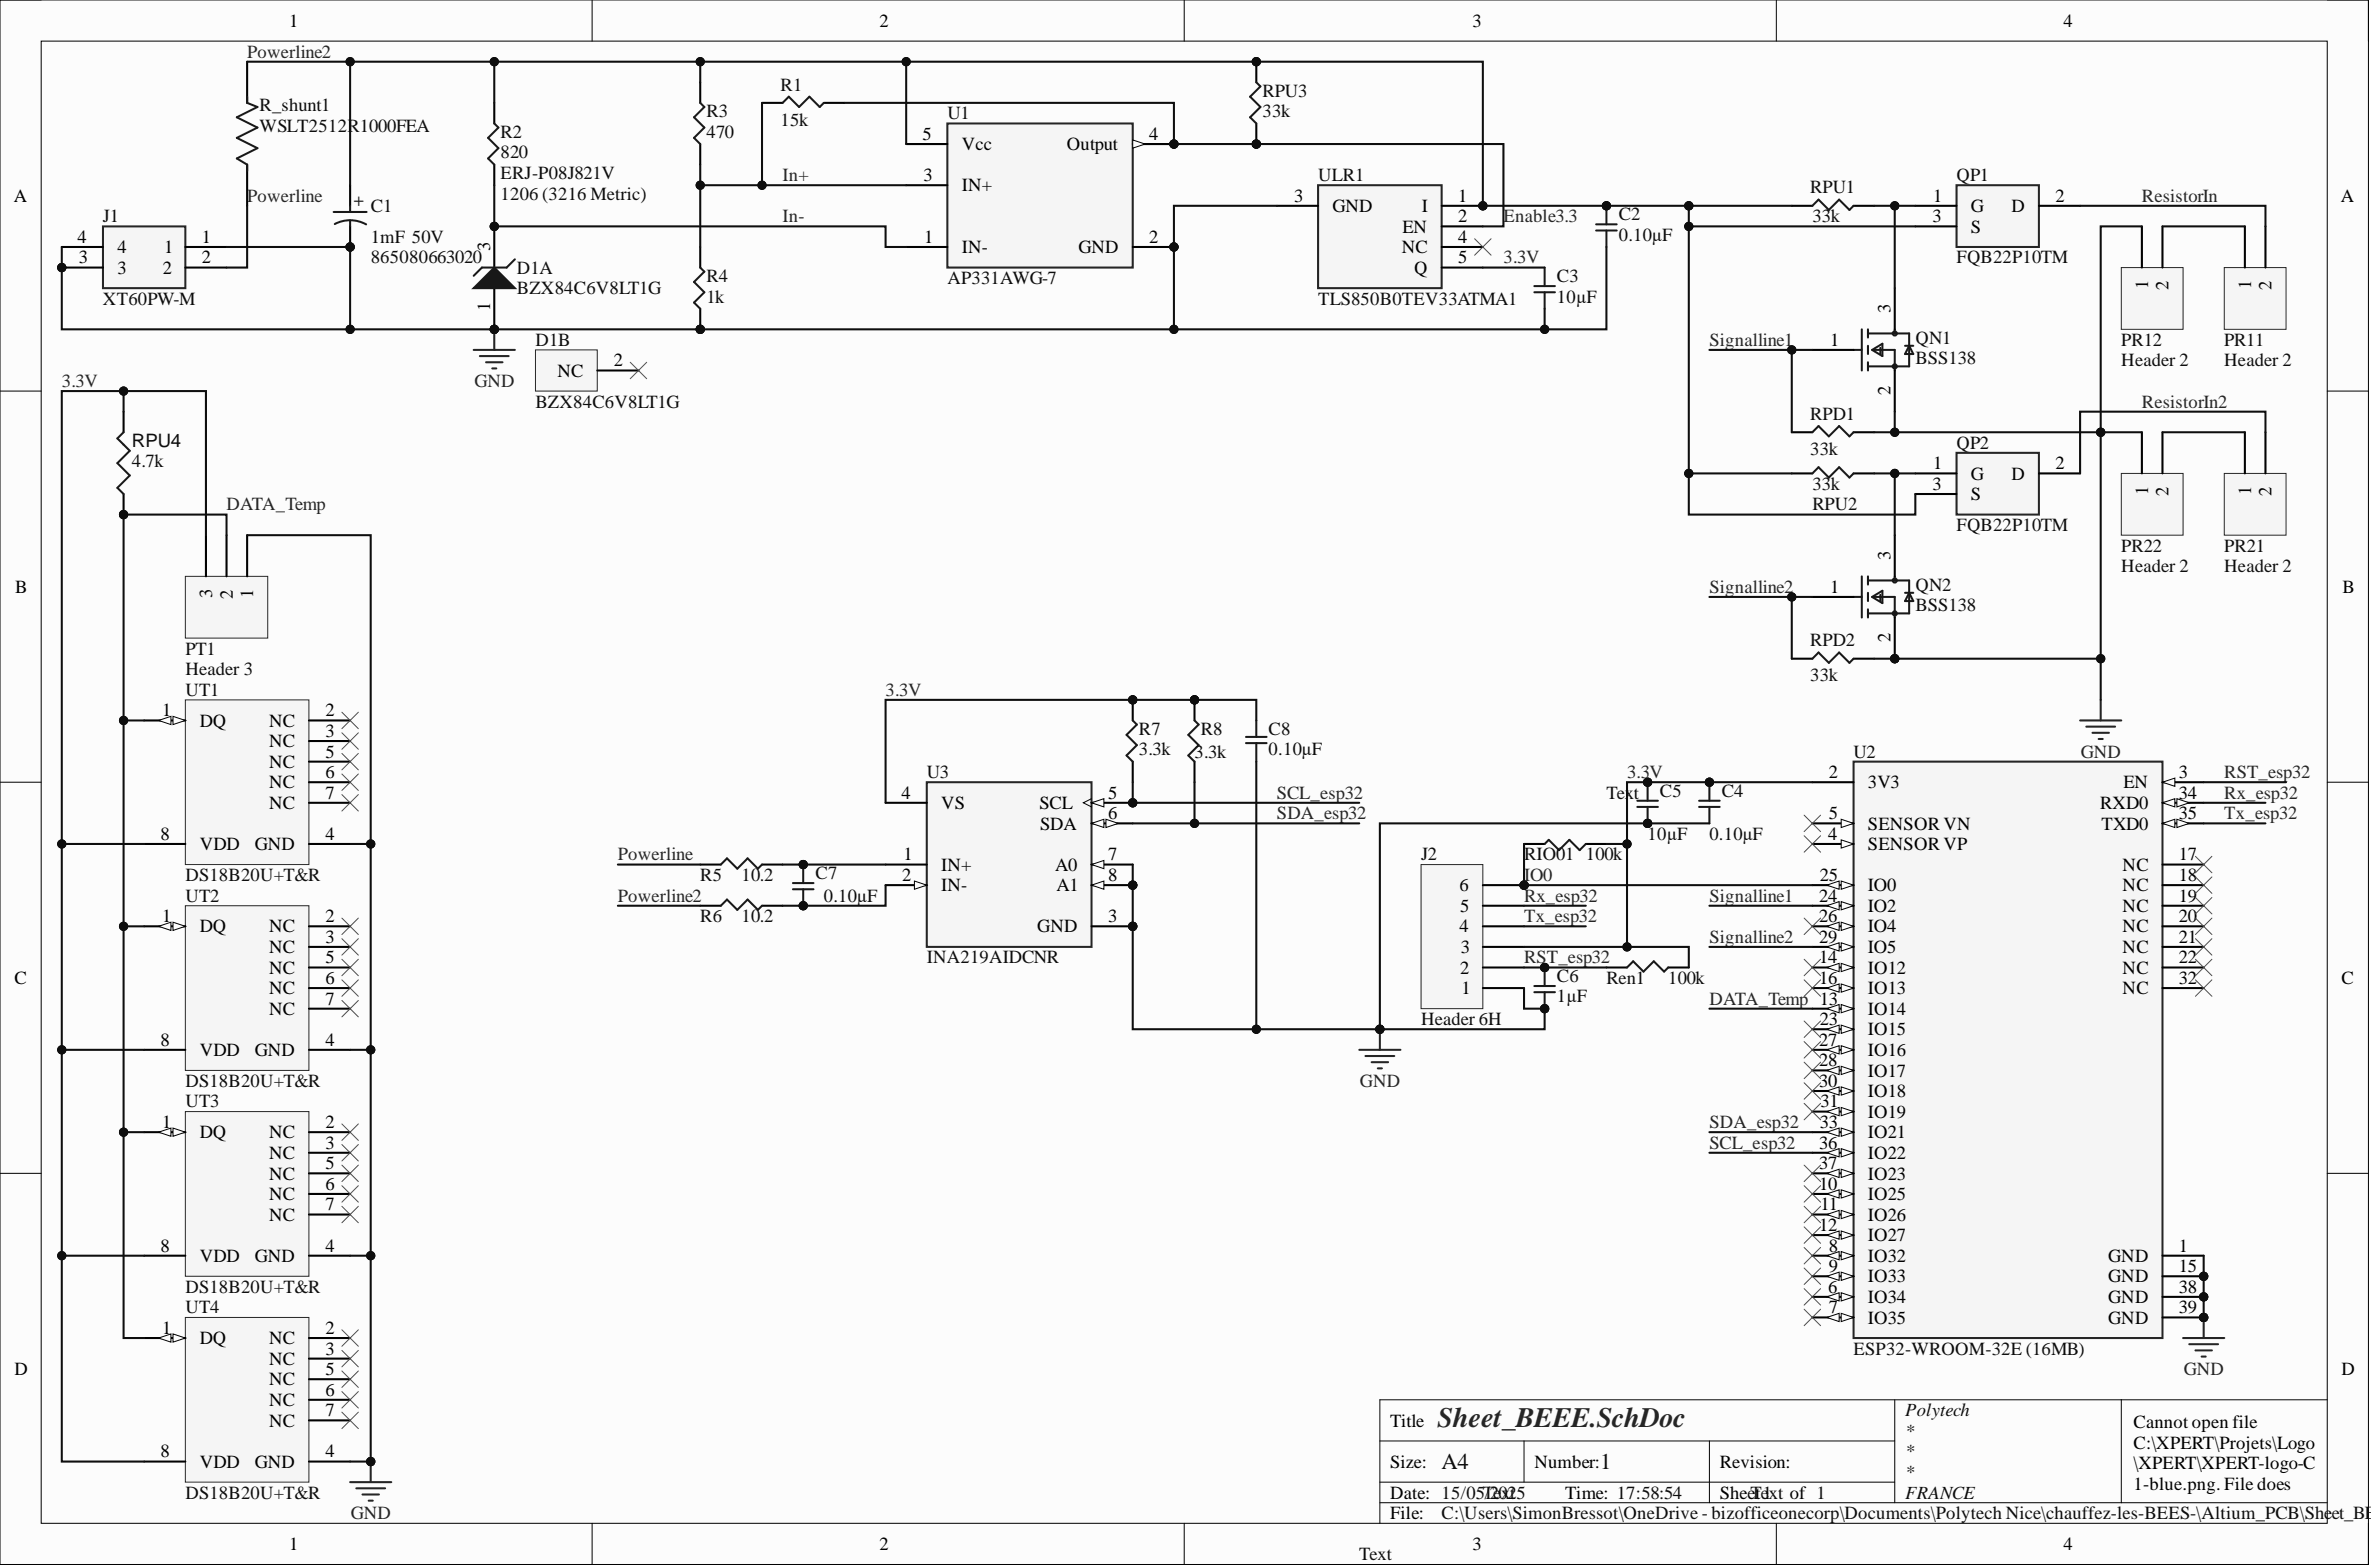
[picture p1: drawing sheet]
<svg xmlns="http://www.w3.org/2000/svg" width="292mm" height="193mm" viewBox="0 0 292 193" stroke-linecap="round" stroke-linejoin="round" font-family="sans-serif">
<defs><g id="words">
<text font-size="3.5" fill="#262626" x="177.1" y="175.7">Sheet_BEEE.SchDoc</text>
<g font-size="2.8" fill="#0e0e0e">
<text x="177.6" y="180.9">A4</text>
<text x="197.1" y="180.9">1</text>
</g>
<g font-size="2.3">
<text x="35.6" y="3.3">1</text>
<text x="108.3" y="3.3">2</text>
<text x="181.4" y="3.3">3</text>
<text x="254.2" y="3.3">4</text>
<text x="113.7" y="17.2">5</text>
<text x="141.6" y="17.2">4</text>
<text x="113.8" y="22.3">3</text>
<text x="118.5" y="23.6">IN+</text>
<text x="118.5" y="18.5">Vcc</text>
<text x="131.4" y="18.5">Output</text>
<text x="1.7" y="24.8">A</text>
<text x="9.6" y="29.9">4</text>
<text x="24.9" y="29.9">1</text>
<text x="113.8" y="29.9">1</text>
<text x="141.6" y="29.9">2</text>
<text x="159.4" y="24.8">3</text>
<text x="164.2" y="26.1">GND</text>
<text x="172.8" y="28.6">EN</text>
<text x="175.2" y="26.1">I</text>
<text x="179.6" y="24.8">1</text>
<text x="179.6" y="27.4">2</text>
<text x="179.6" y="29.9">4</text>
<text x="238.1" y="27.4">3</text>
<text x="238.2" y="24.8">1</text>
<text x="242.8" y="26.1">G</text>
<text x="242.8" y="28.6">S</text>
<text x="247.8" y="26.1">D</text>
<text x="253.2" y="24.8">2</text>
<text x="288.4" y="24.8">A</text>
<text x="9.7" y="32.4">3</text>
<text x="14.5" y="33.7">3</text>
<text x="14.5" y="31.2">4</text>
<text x="20" y="33.7">2</text>
<text x="20.2" y="31.2">1</text>
<text x="24.9" y="32.4">2</text>
<text x="60.4" y="30.9" transform="rotate(-90 60.4 30.9)">3</text>
<text x="118.5" y="31.2">IN-</text>
<text x="132.9" y="31.2">GND</text>
<text x="172.7" y="31.2">NC</text>
<text x="174.2" y="33.7">Q</text>
<text x="179.6" y="32.4">5</text>
<text x="264.6" y="35.6" transform="rotate(-90 264.6 35.6)">1</text>
<text x="267.2" y="35.7" transform="rotate(-90 267.2 35.7)">2</text>
<text x="277.3" y="35.6" transform="rotate(-90 277.3 35.6)">1</text>
<text x="279.9" y="35.7" transform="rotate(-90 279.9 35.7)">2</text>
<text x="60.4" y="38.4" transform="rotate(-90 60.4 38.4)">1</text>
<text x="232.9" y="38.5" transform="rotate(-90 232.9 38.5)">3</text>
<text x="68.7" y="46.4">NC</text>
<text x="75.6" y="45.1">2</text>
<text x="225.5" y="42.6">1</text>
<text x="232.9" y="48.7" transform="rotate(-90 232.9 48.7)">2</text>
<text x="238.2" y="57.8">1</text>
<text x="242.8" y="59.1">G</text>
<text x="247.8" y="59.1">D</text>
<text x="253.2" y="57.8">2</text>
<text x="238.1" y="60.3">3</text>
<text x="242.8" y="61.6">S</text>
<text x="264.6" y="60.9" transform="rotate(-90 264.6 60.9)">1</text>
<text x="267.2" y="61.1" transform="rotate(-90 267.2 61.1)">2</text>
<text x="277.3" y="60.9" transform="rotate(-90 277.3 60.9)">1</text>
<text x="279.9" y="61.1" transform="rotate(-90 279.9 61.1)">2</text>
<text x="232.9" y="68.9" transform="rotate(-90 232.9 68.9)">3</text>
<text x="1.9" y="73">B</text>
<text x="26.1" y="73.7" transform="rotate(-90 26.1 73.7)">3</text>
<text x="28.7" y="73.8" transform="rotate(-90 28.7 73.8)">2</text>
<text x="31.2" y="73.6" transform="rotate(-90 31.2 73.6)">1</text>
<text x="225.5" y="73">1</text>
<text x="288.6" y="73">B</text>
<text x="232.9" y="79.1" transform="rotate(-90 232.9 79.1)">2</text>
<text x="20" y="88.2">1</text>
<text x="24.6" y="89.5">DQ</text>
<text x="33.2" y="89.5">NC</text>
<text x="40.1" y="88.2">2</text>
<text x="33.2" y="92">NC</text>
<text x="33.2" y="94.6">NC</text>
<text x="40.1" y="90.7">3</text>
<text x="40.1" y="93.3">5</text>
<text x="40.1" y="95.8">6</text>
<text x="225.3" y="95.8">2</text>
<text x="268.4" y="95.8">3</text>
<text x="33.2" y="97.1">NC</text>
<text x="33.2" y="99.6">NC</text>
<text x="40.1" y="98.4">7</text>
<text x="111" y="98.4">4</text>
<text x="116" y="99.6">VS</text>
<text x="128" y="99.6">SCL</text>
<text x="136.5" y="98.4">5</text>
<text x="136.5" y="100.9">6</text>
<text x="225.3" y="100.9">5</text>
<text x="230.1" y="97.1">3V3</text>
<text x="258.7" y="99.6">RXD0</text>
<text x="261.6" y="97.1">EN</text>
<text x="268.4" y="98.4">34</text>
<text x="268.4" y="100.9">35</text>
<text x="19.8" y="103.4">8</text>
<text x="24.6" y="104.7">VDD</text>
<text x="31.4" y="104.7">GND</text>
<text x="40.1" y="103.4">4</text>
<text x="111.3" y="106">1</text>
<text x="116" y="107.2">IN+</text>
<text x="128.1" y="102.2">SDA</text>
<text x="130" y="107.2">A0</text>
<text x="136.5" y="106">7</text>
<text x="225.2" y="103.4">4</text>
<text x="230.1" y="102.2">SENSOR VN</text>
<text x="230.1" y="104.7">SENSOR VP</text>
<text x="258.9" y="102.2">TXD0</text>
<text x="261.5" y="107.2">NC</text>
<text x="268.4" y="106">17</text>
<text x="20" y="113.6">1</text>
<text x="40.1" y="113.6">2</text>
<text x="111.1" y="108.5">2</text>
<text x="116" y="109.8">IN-</text>
<text x="130.2" y="109.8">A1</text>
<text x="136.5" y="108.5">8</text>
<text x="136.5" y="113.6">3</text>
<text x="179.8" y="109.8">6</text>
<text x="179.9" y="112.3">5</text>
<text x="224.1" y="111">24</text>
<text x="224.1" y="113.6">26</text>
<text x="224.2" y="108.5">25</text>
<text x="230.1" y="109.8">IO0</text>
<text x="230.1" y="112.3">IO2</text>
<text x="261.5" y="109.8">NC</text>
<text x="261.5" y="112.3">NC</text>
<text x="268.4" y="108.5">18</text>
<text x="268.4" y="111">19</text>
<text x="268.4" y="113.6">20</text>
<text x="24.6" y="114.8">DQ</text>
<text x="33.2" y="114.8">NC</text>
<text x="33.2" y="117.4">NC</text>
<text x="33.2" y="119.9">NC</text>
<text x="40.1" y="116.1">3</text>
<text x="40.1" y="118.6">5</text>
<text x="127.8" y="114.8">GND</text>
<text x="179.8" y="114.8">4</text>
<text x="179.9" y="119.9">2</text>
<text x="180" y="117.4">3</text>
<text x="224.1" y="116.1">29</text>
<text x="224.1" y="118.6">14</text>
<text x="230.1" y="114.8">IO4</text>
<text x="230.1" y="117.4">IO5</text>
<text x="230.1" y="119.9">IO12</text>
<text x="261.5" y="114.8">NC</text>
<text x="261.5" y="117.4">NC</text>
<text x="261.5" y="119.9">NC</text>
<text x="268.4" y="116.1">21</text>
<text x="268.4" y="118.6">22</text>
<text x="1.8" y="121.2">C</text>
<text x="33.2" y="122.4">NC</text>
<text x="33.2" y="125">NC</text>
<text x="40.1" y="121.2">6</text>
<text x="40.1" y="123.7">7</text>
<text x="180.1" y="122.4">1</text>
<text x="224.1" y="121.2">16</text>
<text x="230.1" y="122.4">IO13</text>
<text x="230.1" y="125">IO14</text>
<text x="261.5" y="122.4">NC</text>
<text x="268.4" y="121.2">32</text>
<text x="288.5" y="121.2">C</text>
<text x="19.8" y="128.8">8</text>
<text x="24.6" y="130">VDD</text>
<text x="31.4" y="130">GND</text>
<text x="40.1" y="128.8">4</text>
<text x="224.1" y="128.8">27</text>
<text x="224.1" y="131.3">28</text>
<text x="224.2" y="126.2">23</text>
<text x="230.1" y="127.5">IO15</text>
<text x="230.1" y="130">IO16</text>
<text x="224.1" y="133.8">30</text>
<text x="224.3" y="136.4">31</text>
<text x="230.1" y="132.6">IO17</text>
<text x="230.1" y="135.1">IO18</text>
<text x="230.1" y="137.6">IO19</text>
<text x="20" y="138.9">1</text>
<text x="24.6" y="140.2">DQ</text>
<text x="33.2" y="140.2">NC</text>
<text x="33.2" y="142.7">NC</text>
<text x="40.1" y="138.9">2</text>
<text x="40.1" y="141.5">3</text>
<text x="40.1" y="144">5</text>
<text x="224.1" y="141.5">36</text>
<text x="224.1" y="144">37</text>
<text x="224.2" y="138.9">33</text>
<text x="230.1" y="140.2">IO21</text>
<text x="230.1" y="142.7">IO22</text>
<text x="33.2" y="145.3">NC</text>
<text x="33.2" y="147.8">NC</text>
<text x="40.1" y="146.5">6</text>
<text x="40.1" y="149.1">7</text>
<text x="224.1" y="146.5">10</text>
<text x="224.3" y="149.1">11</text>
<text x="230.1" y="145.3">IO23</text>
<text x="230.1" y="147.8">IO25</text>
<text x="19.8" y="154.1">8</text>
<text x="24.6" y="155.4">VDD</text>
<text x="31.4" y="155.4">GND</text>
<text x="33.2" y="150.3">NC</text>
<text x="40.1" y="154.1">4</text>
<text x="224.1" y="151.6">12</text>
<text x="225.3" y="154.1">8</text>
<text x="230.1" y="150.3">IO26</text>
<text x="230.1" y="152.9">IO27</text>
<text x="230.1" y="155.4">IO32</text>
<text x="259.7" y="155.4">GND</text>
<text x="268.4" y="154.1">1</text>
<text x="225.2" y="159.2">6</text>
<text x="225.3" y="156.7">9</text>
<text x="225.3" y="161.7">7</text>
<text x="230.1" y="157.9">IO33</text>
<text x="230.1" y="160.5">IO34</text>
<text x="259.7" y="157.9">GND</text>
<text x="259.7" y="160.5">GND</text>
<text x="268.4" y="156.7">15</text>
<text x="268.4" y="159.2">38</text>
<text x="268.4" y="161.7">39</text>
<text x="20" y="164.3">1</text>
<text x="24.6" y="165.5">DQ</text>
<text x="33.2" y="165.5">NC</text>
<text x="40.1" y="164.3">2</text>
<text x="40.1" y="166.8">3</text>
<text x="230.1" y="163">IO35</text>
<text x="259.7" y="163">GND</text>
<text x="1.8" y="169.3">D</text>
<text x="33.2" y="168.1">NC</text>
<text x="33.2" y="170.6">NC</text>
<text x="33.2" y="173.1">NC</text>
<text x="40.1" y="169.3">5</text>
<text x="40.1" y="171.9">6</text>
<text x="288.5" y="169.3">D</text>
<text x="19.8" y="179.5">8</text>
<text x="33.2" y="175.7">NC</text>
<text x="40.1" y="179.5">4</text>
<text x="40.1" y="174.4">7</text>
<text x="171.3" y="175.7">Title</text>
<text x="262.9" y="175.8">Cannot open file</text>
<text x="262.9" y="178.4">C:\XPERT\Projets\Logo</text>
<text x="24.6" y="180.7">VDD</text>
<text x="31.4" y="180.7">GND</text>
<text x="171.3" y="180.7">Size:</text>
<text x="171.3" y="184.5">Date: 15/05Text</text>
<text x="189" y="180.7">Number:</text>
<text x="192.8" y="184.5">Time: 17:58:54</text>
<text x="211.9" y="180.7">Revision:</text>
<text x="211.9" y="184.5">SheeTtext of 1</text>
<text x="262.9" y="180.9">\XPERT\XPERT-logo-C</text>
<text x="262.9" y="183.4">1-blue.png. File does</text>
<text x="262.9" y="186">not exist.</text>
<text x="35.6" y="190.9">1</text>
<text x="108.3" y="190.9">2</text>
<text x="171.3" y="187.1">File:</text>
<text x="181.4" y="190.9">3</text>
<text x="254.2" y="190.9">4</text>
</g>
<g font-size="2.3" fill="#262626">
<text x="30.4" y="7.1">Powerline2</text>
<text x="96.4" y="22.3">In+</text>
<text x="30.4" y="24.8">Powerline</text>
<text x="96.4" y="27.4">In-</text>
<text x="185.2" y="27.4">Enable3.3</text>
<text x="263.9" y="24.8">ResistorIn</text>
<text x="185.2" y="32.4">3.3V</text>
<text x="7.6" y="47.7">3.3V</text>
<text x="58.4" y="47.7">GND</text>
<text x="210.6" y="42.6">Signalline1</text>
<text x="263.9" y="50.2">ResistorIn2</text>
<text x="27.9" y="62.9">DATA_Temp</text>
<text x="210.6" y="73">Signalline2</text>
<text x="109.1" y="85.7">3.3V</text>
<text x="200.4" y="95.8">3.3V</text>
<text x="256.3" y="93.3">GND</text>
<text x="274" y="95.8">RST_esp32</text>
<text x="157.3" y="98.4">SCL_esp32</text>
<text x="157.3" y="100.9">SDA_esp32</text>
<text x="274" y="98.4">Rx_esp32</text>
<text x="274" y="100.9">Tx_esp32</text>
<text x="76.1" y="106">Powerline</text>
<text x="76.1" y="111">Powerline2</text>
<text x="187.8" y="111">Rx_esp32</text>
<text x="187.8" y="113.6">Tx_esp32</text>
<text x="187.8" y="108.5">IO0</text>
<text x="210.6" y="111">Signalline1</text>
<text x="187.8" y="118.6">RST_esp32</text>
<text x="210.6" y="116.1">Signalline2</text>
<text x="210.6" y="123.7">DATA_Temp 13</text>
<text x="167.5" y="133.8">GND</text>
<text x="210.6" y="141.5">SCL_esp32</text>
<text x="210.6" y="138.9">SDA_esp32</text>
<text x="269" y="169.3">GND</text>
<text x="43.2" y="187.1">GND</text>
</g>
<g font-size="2.3" fill="#0e0e0e">
<text x="96.2" y="11.1">R1</text>
<text x="155.5" y="11.9">RPU3</text>
<text x="32" y="13.7">R_shunt1</text>
<text x="32" y="16.2">WSLT2512R1000FEA</text>
<text x="61.7" y="17">R2</text>
<text x="87" y="17">470</text>
<text x="87" y="14.4">R3</text>
<text x="96.2" y="15.5">15k</text>
<text x="116.7" y="14.7">U1</text>
<text x="155.5" y="14.4">33k</text>
<text x="61.7" y="19.5">820</text>
<text x="61.7" y="22">ERJ-P08J821V</text>
<text x="162.4" y="22.3">ULR1</text>
<text x="223" y="23.8">RPU1</text>
<text x="241" y="22.3">QP1</text>
<text x="12.7" y="27.4">J1</text>
<text x="45.7" y="29.9">1mF 50V</text>
<text x="45.7" y="26.1">C1</text>
<text x="61.7" y="24.6">1206 (3216 Metric)</text>
<text x="199.4" y="29.7">0.10µF</text>
<text x="199.4" y="27.1">C2</text>
<text x="223.3" y="27.4">33k</text>
<text x="45.7" y="32.4">865080663020</text>
<text x="63.7" y="33.7">D1A</text>
<text x="87" y="34.7">R4</text>
<text x="116.7" y="35">AP331AWG-7</text>
<text x="191.8" y="34.7">C3</text>
<text x="241" y="32.4">FQB22P10TM</text>
<text x="12.7" y="37.5">XT60PW-M</text>
<text x="63.7" y="36.2">BZX84C6V8LT1G</text>
<text x="87" y="37.3">1k</text>
<text x="162.4" y="37.5">TLS850B0TEV33ATMA1</text>
<text x="191.8" y="37.3">10µF</text>
<text x="66" y="42.6">D1B</text>
<text x="236" y="42.3">QN1</text>
<text x="236" y="44.9">BSS138</text>
<text x="261.3" y="42.6">PR12</text>
<text x="261.3" y="45.1">Header 2</text>
<text x="274" y="42.6">PR11</text>
<text x="274" y="45.1">Header 2</text>
<text x="66" y="50.2">BZX84C6V8LT1G</text>
<text x="223" y="51.7">RPD1</text>
<text x="16.2" y="57.5">4.7k</text>
<text x="16.2" y="55">RPU4</text>
<text x="223" y="56">33k</text>
<text x="241" y="55.3">QP2</text>
<text x="223.3" y="60.3">33k</text>
<text x="223.3" y="62.9">RPU2</text>
<text x="241" y="65.4">FQB22P10TM</text>
<text x="261.3" y="67.9">PR22</text>
<text x="261.3" y="70.5">Header 2</text>
<text x="274" y="67.9">PR21</text>
<text x="274" y="70.5">Header 2</text>
<text x="236" y="72.8">QN2</text>
<text x="236" y="75.3">BSS138</text>
<text x="22.8" y="80.6">PT1</text>
<text x="22.8" y="83.1">Header 3</text>
<text x="223" y="83.9">33k</text>
<text x="223" y="79.6">RPD2</text>
<text x="22.8" y="85.7">UT1</text>
<text x="114.2" y="95.8">U3</text>
<text x="140.3" y="93">3.3k</text>
<text x="140.3" y="90.5">R7</text>
<text x="147.2" y="93.3">3.3k</text>
<text x="147.9" y="90.5">R8</text>
<text x="156.3" y="93">0.10µF</text>
<text x="156.3" y="90.5">C8</text>
<text x="228.4" y="93.3">U2</text>
<text x="197.9" y="98.4">Text</text>
<text x="204.5" y="98.1">C5</text>
<text x="212.1" y="98.1">C4</text>
<text x="175.1" y="106">J2</text>
<text x="187.8" y="106">RIO01</text>
<text x="195.4" y="106">100k</text>
<text x="203" y="103.4">10µF</text>
<text x="210.6" y="103.4">0.10µF</text>
<text x="22.8" y="108.5">DS18B20U+T&amp;R</text>
<text x="22.8" y="111">UT2</text>
<text x="86.3" y="108.5">R5</text>
<text x="86.3" y="113.6">R6</text>
<text x="91.3" y="108.5">10.2</text>
<text x="91.3" y="113.6">10.2</text>
<text x="100.5" y="108.2">C7</text>
<text x="101.5" y="111">0.10µF</text>
<text x="114.2" y="118.6">INA219AIDCNR</text>
<text x="191.8" y="123.5">1µF</text>
<text x="191.8" y="120.9">C6</text>
<text x="197.9" y="121.2">Ren1</text>
<text x="205.5" y="121.2">100k</text>
<text x="175.1" y="126.2">Header 6H</text>
<text x="22.8" y="133.8">DS18B20U+T&amp;R</text>
<text x="22.8" y="136.4">UT3</text>
<text x="22.8" y="159.2">DS18B20U+T&amp;R</text>
<text x="22.8" y="161.7">UT4</text>
<text x="228.4" y="166.8">ESP32-WROOM-32E (16MB)</text>
<text x="234.7" y="174.4">Polytech</text>
<text x="234.7" y="176.9">*</text>
<text x="234.7" y="179.5">*</text>
<text x="22.8" y="184.5">DS18B20U+T&amp;R</text>
<text x="182.9" y="184.5">/2025</text>
<text x="217.2" y="184.5">1</text>
<text x="234.7" y="182">*</text>
<text x="234.7" y="184.5">FRANCE</text>
<text x="177.6" y="187.1">C:\Users\SimonBressot\OneDrive - bizofficeonecorp\Documents\Polytech Nice\chauffez-les-BEES-\Altium_PCB\She</text>
<text x="287.3" y="187.1">et_BEE</text>
<text x="167.5" y="192.2">Text</text>
</g>
<text font-size="2.3" fill="#1c1c1c" x="43.6" y="24.1" transform="rotate(90 43.6 24.1)">+</text>
</g></defs>
<path d="M0 0h291.8v192.7h-291.8z" fill-rule="evenodd" fill="#fcfcfc"/>
<path d="M0 0h291.8v192.7h-291.8z" fill="none" stroke="#000" stroke-width=".12"/>
<path d="M5.1 5.1h281.6v182.5h-281.6z" fill-rule="evenodd" fill="#fcfcfc"/>
<g fill="none" stroke="#000" stroke-width=".12">
<path d="M0 0h5.1M72.9 0v5.1M145.9 0v5.1M218.8 0v5.1M286.7 0h5.1v5.1M5.1 5.1h281.6v182.5h-281.6zM0 48.2h5.1M286.7 48.2h5.1M0 96.3h5.1M286.7 96.3h5.1M0 144.5h5.1M286.7 144.5h5.1"/>
<path d="M170 177.4h63.4M187.8 177.4v5.1M210.6 177.4v7.7M233.4 172.4v12.7M261.3 172.4v12.7M286.7 172.4h-116.7v15.2M72.9 187.6v5.1M145.9 187.6v5.1M170 185.1h116.7M170 182.5h63.4M218.8 187.6v5.1M291.8 187.6v5.1"/>
</g>
<path d="M256.3 88.7h5M257 89.5h3.6M257.8 90.2h2M258.5 91h.6M258.8 86.2v2.5" fill="none" stroke="#262626" stroke-width=".25"/>
<path d="M274 32.9h7.6v7.7h-7.6z" fill-rule="evenodd" fill="#f5f5f5"/>
<path d="M274 32.9h7.6v7.7h-7.6z" fill="none" stroke="#262626" stroke-width=".12"/>
<path d="M276.6 27.9v5M279.1 27.9v5" fill="none" stroke="#000" stroke-width=".25"/>
<path d="M22.8 71h10.2v7.6h-10.2z" fill-rule="evenodd" fill="#f5f5f5"/>
<path d="M22.8 71h10.2v7.6h-10.2z" fill="none" stroke="#262626" stroke-width=".12"/>
<path d="M25.4 65.9v5.1M27.9 65.9v5.1M30.4 65.9v5.1" fill="none" stroke="#000" stroke-width=".25"/>
<path d="M274 58.3h7.6v7.6h-7.6z" fill-rule="evenodd" fill="#f5f5f5"/>
<path d="M274 58.3h7.6v7.6h-7.6z" fill="none" stroke="#262626" stroke-width=".12"/>
<path d="M276.6 53.2v5.1M279.1 53.2v5.1" fill="none" stroke="#000" stroke-width=".25"/>
<path d="M45.7 180v2.5M43.1 182.5h5.1M43.9 183.3h3.5M44.7 184h2M45.4 184.8h.5" fill="none" stroke="#262626" stroke-width=".25"/>
<circle cx="45.7" cy="180" r=".51" fill="#0e0e0e"/>
<circle cx="45.7" cy="180" r=".51" fill="none" stroke="#0e0e0e" stroke-width=".12"/>
<path d="M261.3 32.9h7.6v7.7h-7.6z" fill-rule="evenodd" fill="#f5f5f5"/>
<path d="M261.3 32.9h7.6v7.7h-7.6z" fill="none" stroke="#262626" stroke-width=".12"/>
<path d="M263.9 27.9v5M266.4 27.9v5" fill="none" stroke="#000" stroke-width=".25"/>
<path d="M261.3 58.3h7.6v7.6h-7.6z" fill-rule="evenodd" fill="#f5f5f5"/>
<path d="M261.3 58.3h7.6v7.6h-7.6z" fill="none" stroke="#262626" stroke-width=".12"/>
<path d="M263.9 53.2v5.1M266.4 53.2v5.1" fill="none" stroke="#000" stroke-width=".25"/>
<path d="M66 43.1h7.6v5.1h-7.6z" fill-rule="evenodd" fill="#f5f5f5"/>
<path d="M66 43.1h7.6v5.1h-7.6z" fill="none" stroke="#262626" stroke-width=".12"/>
<path d="M73.6 45.6h5.1" fill="none" stroke="#000" stroke-width=".25"/>
<path d="M58.4 43.1h5M59.1 43.9h3.6M59.9 44.6h2M60.6 45.4h.5M60.9 40.6v2.5" fill="none" stroke="#262626" stroke-width=".25"/>
<circle cx="60.9" cy="40.6" r=".51" fill="#0e0e0e"/>
<circle cx="60.9" cy="40.6" r=".51" fill="none" stroke="#0e0e0e" stroke-width=".12"/>
<circle cx="43.1" cy="30.4" r=".51" fill="#0e0e0e"/>
<circle cx="43.1" cy="30.4" r=".51" fill="none" stroke="#0e0e0e" stroke-width=".12"/>
<path d="M43.1 22.8v2.5M43.1 27.9v2.5" fill="none" stroke="#000" stroke-width=".25"/>
<circle cx="43.1" cy="30.4" r=".51" fill="#0e0e0e"/>
<circle cx="43.1" cy="30.4" r=".51" fill="none" stroke="#0e0e0e" stroke-width=".12"/>
<path d="M60.9 15.2l.5 .5-1.3 1.3 1.3 1.2-1.3 1.3 .8 .8M41.1 26.1h4.1M41.2 27.6a4.1 4.1 0 0 1 3.9 0M43.1 25.3v.8M43.1 27.1v.8" fill="none" stroke="#1c1c1c" stroke-width=".25"/>
<path d="M60.9 12.7v2.5M60.9 20.3v2.5" fill="none" stroke="#000" stroke-width=".25"/>
<circle cx="144.6" cy="17.7" r=".51" fill="#0e0e0e"/>
<circle cx="144.6" cy="17.7" r=".51" fill="none" stroke="#0e0e0e" stroke-width=".12"/>
<circle cx="144.6" cy="30.4" r=".51" fill="#0e0e0e"/>
<circle cx="144.6" cy="30.4" r=".51" fill="none" stroke="#0e0e0e" stroke-width=".12"/>
<path d="M116.7 15.2h22.8v17.7h-22.8z" fill-rule="evenodd" fill="#f5f5f5"/>
<path d="M116.7 15.2h22.8v17.7h-22.8z" fill="none" stroke="#262626" stroke-width=".25"/>
<path d="M139.5 17.7h5.1M111.6 22.8h5.1M111.6 30.4h5.1" fill="none" stroke="#000" stroke-width=".25"/>
<path d="M139.5 17.2l1.6 .5-1.6 .5z" fill="#fbfbfb"/>
<path d="M139.5 17.2l1.6 .5-1.6 .5z" fill="none" stroke="#000" stroke-width=".12"/>
<circle cx="144.6" cy="17.7" r=".51" fill="#0e0e0e"/>
<circle cx="144.6" cy="17.7" r=".51" fill="none" stroke="#0e0e0e" stroke-width=".12"/>
<path d="M111.6 17.7h5.1M139.5 30.4h5.1" fill="none" stroke="#000" stroke-width=".25"/>
<circle cx="144.6" cy="30.4" r=".51" fill="#0e0e0e"/>
<circle cx="144.6" cy="30.4" r=".51" fill="none" stroke="#0e0e0e" stroke-width=".12"/>
<circle cx="86.3" cy="40.6" r=".51" fill="#0e0e0e"/>
<circle cx="86.3" cy="40.6" r=".51" fill="none" stroke="#0e0e0e" stroke-width=".12"/>
<path d="M86.3 30.4v2.5M86.3 38v2.6" fill="none" stroke="#000" stroke-width=".25"/>
<circle cx="86.3" cy="40.6" r=".51" fill="#0e0e0e"/>
<circle cx="86.3" cy="40.6" r=".51" fill="none" stroke="#0e0e0e" stroke-width=".12"/>
<g fill="none" stroke="#1c1c1c" stroke-width=".25">
<path d="M86.3 32.9l.5 .6-1.3 1.2 1.3 1.3-1.3 1.3 .8 .7M228.4 43.1h1M229.4 40.6v5M230.1 40.6v1M230.1 42.6v1M230.1 44.6v1M230.1 41.1h5.1v4h-5.1M230.6 43.1l1.3-.8v1.6zM230.9 43.1h2.5v2.5M231.7 42.8v.8M233.4 40.6v.5M234.7 42.6h1"/>
<path d="M235.2 42.6l.5 1h-1z"/>
<circle cx="233.4" cy="41.1" r=".26"/>
<circle cx="233.4" cy="45.1" r=".26"/>
</g>
<path d="M233.4 35.5v5.1M223.3 43.1h5.1M233.4 45.6v5.1" fill="none" stroke="#000" stroke-width=".25"/>
<path d="M241 22.8h10.2v7.6h-10.2z" fill-rule="evenodd" fill="#f5f5f5"/>
<path d="M241 22.8h10.2v7.6h-10.2z" fill="none" stroke="#262626" stroke-width=".25"/>
<path d="M236 25.3h5M236 27.9h5M251.2 25.3h5.1" fill="none" stroke="#000" stroke-width=".25"/>
<path d="M22.8 86.2h15.3v20.3h-15.3z" fill-rule="evenodd" fill="#f5f5f5"/>
<path d="M22.8 86.2h15.3v20.3h-15.3z" fill="none" stroke="#262626" stroke-width=".12"/>
<path d="M17.8 88.7h5" fill="none" stroke="#000" stroke-width=".25"/>
<path d="M21.3 88.2l1.5 .5-1.5 .5z" fill="#fbfbfb"/>
<path d="M21.3 88.2l1.5 .5-1.5 .5z" fill="none" stroke="#000" stroke-width=".12"/>
<path d="M19.5 88.7l1.6-.5v1z" fill="#fbfbfb"/>
<path d="M19.5 88.7l1.6-.5v1z" fill="none" stroke="#000" stroke-width=".12"/>
<path d="M38.1 88.7h5M38.1 91.3h5M38.1 93.8h5M38.1 96.3h5M38.1 98.9h5M17.8 103.9h5M38.1 103.9h5" fill="none" stroke="#000" stroke-width=".25"/>
<path d="M22.8 111.5h15.3v20.3h-15.3z" fill-rule="evenodd" fill="#f5f5f5"/>
<path d="M22.8 111.5h15.3v20.3h-15.3z" fill="none" stroke="#262626" stroke-width=".12"/>
<path d="M17.8 114.1h5" fill="none" stroke="#000" stroke-width=".25"/>
<path d="M21.3 113.6l1.5 .5-1.5 .5z" fill="#fbfbfb"/>
<path d="M21.3 113.6l1.5 .5-1.5 .5z" fill="none" stroke="#000" stroke-width=".12"/>
<path d="M19.5 114.1l1.6-.5v1z" fill="#fbfbfb"/>
<path d="M19.5 114.1l1.6-.5v1z" fill="none" stroke="#000" stroke-width=".12"/>
<path d="M38.1 114.1h5M38.1 116.6h5M38.1 119.1h5M17.8 129.3h5M38.1 129.3h5M38.1 121.7h5M38.1 124.2h5" fill="none" stroke="#000" stroke-width=".25"/>
<path d="M22.8 136.9h15.3v20.3h-15.3z" fill-rule="evenodd" fill="#f5f5f5"/>
<path d="M22.8 136.9h15.3v20.3h-15.3z" fill="none" stroke="#262626" stroke-width=".12"/>
<path d="M17.8 139.4h5" fill="none" stroke="#000" stroke-width=".25"/>
<path d="M21.3 138.9l1.5 .5-1.5 .5z" fill="#fbfbfb"/>
<path d="M21.3 138.9l1.5 .5-1.5 .5z" fill="none" stroke="#000" stroke-width=".12"/>
<path d="M19.5 139.4l1.6-.5v1z" fill="#fbfbfb"/>
<path d="M19.5 139.4l1.6-.5v1z" fill="none" stroke="#000" stroke-width=".12"/>
<path d="M38.1 139.4h5M17.8 154.6h5M38.1 142h5M38.1 154.6h5M38.1 144.5h5M38.1 147h5M38.1 149.6h5" fill="none" stroke="#000" stroke-width=".25"/>
<path d="M22.8 162.2h15.3v20.3h-15.3z" fill-rule="evenodd" fill="#f5f5f5"/>
<path d="M22.8 162.2h15.3v20.3h-15.3z" fill="none" stroke="#262626" stroke-width=".12"/>
<path d="M17.8 164.8h5" fill="none" stroke="#000" stroke-width=".25"/>
<path d="M21.3 164.3l1.5 .5-1.5 .5z" fill="#fbfbfb"/>
<path d="M21.3 164.3l1.5 .5-1.5 .5z" fill="none" stroke="#000" stroke-width=".12"/>
<path d="M19.5 164.8l1.6-.5v1z" fill="#fbfbfb"/>
<path d="M19.5 164.8l1.6-.5v1z" fill="none" stroke="#000" stroke-width=".12"/>
<path d="M17.8 180h5M38.1 164.8h5M38.1 167.3h5M38.1 180h5M38.1 169.8h5M38.1 172.4h5M38.1 174.9h5" fill="none" stroke="#000" stroke-width=".25"/>
<g fill="none" stroke="#4c4c4c" stroke-width=".12">
<path d="M42.1 87.7l2 2M42.1 90.2l2 2.1M42.1 92.8l2 2M42.1 95.3l2 2M42.1 97.8l2 2.1M44.1 87.7l-2 2M44.1 90.2l-2 2.1M44.1 92.8l-2 2M44.1 95.3l-2 2M44.1 97.8l-2 2.1M42.1 113.1l2 2M42.1 115.6l2 2"/>
<path d="M42.1 118.1l2 2.1M44.1 113.1l-2 2M44.1 115.6l-2 2M44.1 118.1l-2 2.1M42.1 120.7l2 2M42.1 123.2l2 2M42.1 138.4l2 2M44.1 120.7l-2 2M44.1 123.2l-2 2M44.1 138.4l-2 2M42.1 140.9l2 2.1M42.1 143.5l2 2"/>
<path d="M42.1 146l2 2M42.1 148.5l2 2.1M44.1 140.9l-2 2.1M44.1 143.5l-2 2M44.1 146l-2 2M44.1 148.5l-2 2.1M42.1 163.8l2 2M42.1 166.3l2 2M42.1 168.8l2 2.1M42.1 171.4l2 2M42.1 173.9l2 2M44.1 163.8l-2 2"/>
<path d="M44.1 166.3l-2 2M44.1 168.8l-2 2.1M44.1 171.4l-2 2M44.1 173.9l-2 2"/>
</g>
<circle cx="15.2" cy="63.4" r=".51" fill="#0e0e0e"/>
<circle cx="15.2" cy="63.4" r=".51" fill="none" stroke="#0e0e0e" stroke-width=".12"/>
<path d="M15.2 50.7v2.5M15.2 60.8v2.6" fill="none" stroke="#000" stroke-width=".25"/>
<circle cx="15.2" cy="63.4" r=".51" fill="#0e0e0e"/>
<circle cx="15.2" cy="63.4" r=".51" fill="none" stroke="#0e0e0e" stroke-width=".12"/>
<path d="M15.2 53.2l-.7 .8 1.5 1.5-1.5 1.5 1.5 1.6-1.5 1.5 .7 .7" fill="none" stroke="#1c1c1c" stroke-width=".25"/>
<path d="M77.6 44.6l2.1 2M79.7 44.6l-2.1 2" fill="none" stroke="#4c4c4c" stroke-width=".12"/>
<circle cx="60.9" cy="40.6" r=".51" fill="#0e0e0e"/>
<circle cx="60.9" cy="40.6" r=".51" fill="none" stroke="#0e0e0e" stroke-width=".12"/>
<circle cx="60.9" cy="27.9" r=".51" fill="#0e0e0e"/>
<circle cx="60.9" cy="27.9" r=".51" fill="none" stroke="#0e0e0e" stroke-width=".12"/>
<path d="M60.9 35.5v5.1" fill="none" stroke="#000" stroke-width=".25"/>
<circle cx="60.9" cy="40.6" r=".51" fill="#0e0e0e"/>
<circle cx="60.9" cy="40.6" r=".51" fill="none" stroke="#0e0e0e" stroke-width=".12"/>
<path d="M60.9 27.9v5" fill="none" stroke="#000" stroke-width=".25"/>
<circle cx="60.9" cy="27.9" r=".51" fill="#0e0e0e"/>
<circle cx="60.9" cy="27.9" r=".51" fill="none" stroke="#0e0e0e" stroke-width=".12"/>
<path d="M58.4 35.5l2.5-2.6 2.5 2.6z" fill="#1c1c1c"/>
<path d="M58.4 35.5l2.5-2.6 2.5 2.6zM63.4 31.9l-1 1h-3l-1 1.1" fill="none" stroke="#1c1c1c" stroke-width=".25"/>
<circle cx="271.5" cy="157.2" r=".51" fill="#0e0e0e"/>
<circle cx="271.5" cy="157.2" r=".51" fill="none" stroke="#0e0e0e" stroke-width=".12"/>
<circle cx="271.5" cy="159.7" r=".51" fill="#0e0e0e"/>
<circle cx="271.5" cy="159.7" r=".51" fill="none" stroke="#0e0e0e" stroke-width=".12"/>
<circle cx="271.5" cy="162.2" r=".51" fill="#0e0e0e"/>
<circle cx="271.5" cy="162.2" r=".51" fill="none" stroke="#0e0e0e" stroke-width=".12"/>
<path d="M228.4 93.8h38v71h-38z" fill-rule="evenodd" fill="#f5f5f5"/>
<path d="M228.4 93.8h38v71h-38z" fill="none" stroke="#262626" stroke-width=".25"/>
<path d="M223.3 96.3h5.1M223.3 101.4h5.1" fill="none" stroke="#000" stroke-width=".25"/>
<path d="M226.8 100.9l1.6 .5-1.6 .5z" fill="#fbfbfb"/>
<path d="M226.8 100.9l1.6 .5-1.6 .5z" fill="none" stroke="#000" stroke-width=".12"/>
<path d="M223.3 103.9h5.1" fill="none" stroke="#000" stroke-width=".25"/>
<path d="M226.8 103.4l1.6 .5-1.6 .5z" fill="#fbfbfb"/>
<path d="M226.8 103.4l1.6 .5-1.6 .5z" fill="none" stroke="#000" stroke-width=".12"/>
<path d="M223.3 109h5.1" fill="none" stroke="#000" stroke-width=".25"/>
<path d="M226.8 108.5l1.6 .5-1.6 .5z" fill="#fbfbfb"/>
<path d="M226.8 108.5l1.6 .5-1.6 .5z" fill="none" stroke="#000" stroke-width=".12"/>
<path d="M225.1 109l1.5-.5v1z" fill="#fbfbfb"/>
<path d="M225.1 109l1.5-.5v1z" fill="none" stroke="#000" stroke-width=".12"/>
<path d="M223.3 111.5h5.1" fill="none" stroke="#000" stroke-width=".25"/>
<path d="M226.8 111l1.6 .5-1.6 .5z" fill="#fbfbfb"/>
<path d="M226.8 111l1.6 .5-1.6 .5z" fill="none" stroke="#000" stroke-width=".12"/>
<path d="M225.1 111.5l1.5-.5v1z" fill="#fbfbfb"/>
<path d="M225.1 111.5l1.5-.5v1z" fill="none" stroke="#000" stroke-width=".12"/>
<path d="M223.3 114.1h5.1" fill="none" stroke="#000" stroke-width=".25"/>
<path d="M226.8 113.6l1.6 .5-1.6 .5z" fill="#fbfbfb"/>
<path d="M226.8 113.6l1.6 .5-1.6 .5z" fill="none" stroke="#000" stroke-width=".12"/>
<path d="M225.1 114.1l1.5-.5v1z" fill="#fbfbfb"/>
<path d="M225.1 114.1l1.5-.5v1z" fill="none" stroke="#000" stroke-width=".12"/>
<path d="M223.3 116.6h5.1" fill="none" stroke="#000" stroke-width=".25"/>
<path d="M226.8 116.1l1.6 .5-1.6 .5z" fill="#fbfbfb"/>
<path d="M226.8 116.1l1.6 .5-1.6 .5z" fill="none" stroke="#000" stroke-width=".12"/>
<path d="M225.1 116.6l1.5-.5v1z" fill="#fbfbfb"/>
<path d="M225.1 116.6l1.5-.5v1z" fill="none" stroke="#000" stroke-width=".12"/>
<path d="M223.3 119.1h5.1" fill="none" stroke="#000" stroke-width=".25"/>
<path d="M226.8 118.6l1.6 .5-1.6 .5z" fill="#fbfbfb"/>
<path d="M226.8 118.6l1.6 .5-1.6 .5z" fill="none" stroke="#000" stroke-width=".12"/>
<path d="M225.1 119.1l1.5-.5v1z" fill="#fbfbfb"/>
<path d="M225.1 119.1l1.5-.5v1z" fill="none" stroke="#000" stroke-width=".12"/>
<path d="M223.3 121.7h5.1" fill="none" stroke="#000" stroke-width=".25"/>
<path d="M226.8 121.2l1.6 .5-1.6 .5z" fill="#fbfbfb"/>
<path d="M226.8 121.2l1.6 .5-1.6 .5z" fill="none" stroke="#000" stroke-width=".12"/>
<path d="M225.1 121.7l1.5-.5v1z" fill="#fbfbfb"/>
<path d="M225.1 121.7l1.5-.5v1z" fill="none" stroke="#000" stroke-width=".12"/>
<path d="M223.3 124.2h5.1" fill="none" stroke="#000" stroke-width=".25"/>
<path d="M226.8 123.7l1.6 .5-1.6 .5z" fill="#fbfbfb"/>
<path d="M226.8 123.7l1.6 .5-1.6 .5z" fill="none" stroke="#000" stroke-width=".12"/>
<path d="M225.1 124.2l1.5-.5v1z" fill="#fbfbfb"/>
<path d="M225.1 124.2l1.5-.5v1z" fill="none" stroke="#000" stroke-width=".12"/>
<path d="M223.3 126.7h5.1" fill="none" stroke="#000" stroke-width=".25"/>
<path d="M226.8 126.2l1.6 .5-1.6 .6z" fill="#fbfbfb"/>
<path d="M226.8 126.2l1.6 .5-1.6 .6z" fill="none" stroke="#000" stroke-width=".12"/>
<path d="M225.1 126.7l1.5-.5v1.1z" fill="#fbfbfb"/>
<path d="M225.1 126.7l1.5-.5v1.1z" fill="none" stroke="#000" stroke-width=".12"/>
<path d="M223.3 129.3h5.1" fill="none" stroke="#000" stroke-width=".25"/>
<path d="M226.8 128.8l1.6 .5-1.6 .5z" fill="#fbfbfb"/>
<path d="M226.8 128.8l1.6 .5-1.6 .5z" fill="none" stroke="#000" stroke-width=".12"/>
<path d="M225.1 129.3l1.5-.5v1z" fill="#fbfbfb"/>
<path d="M225.1 129.3l1.5-.5v1z" fill="none" stroke="#000" stroke-width=".12"/>
<path d="M223.3 131.8h5.1" fill="none" stroke="#000" stroke-width=".25"/>
<path d="M226.8 131.3l1.6 .5-1.6 .5z" fill="#fbfbfb"/>
<path d="M226.8 131.3l1.6 .5-1.6 .5z" fill="none" stroke="#000" stroke-width=".12"/>
<path d="M225.1 131.8l1.5-.5v1z" fill="#fbfbfb"/>
<path d="M225.1 131.8l1.5-.5v1z" fill="none" stroke="#000" stroke-width=".12"/>
<path d="M223.3 134.4h5.1" fill="none" stroke="#000" stroke-width=".25"/>
<path d="M226.8 133.8l1.6 .6-1.6 .5z" fill="#fbfbfb"/>
<path d="M226.8 133.8l1.6 .6-1.6 .5z" fill="none" stroke="#000" stroke-width=".12"/>
<path d="M225.1 134.4l1.5-.6v1.1z" fill="#fbfbfb"/>
<path d="M225.1 134.4l1.5-.6v1.1z" fill="none" stroke="#000" stroke-width=".12"/>
<path d="M223.3 136.9h5.1" fill="none" stroke="#000" stroke-width=".25"/>
<path d="M226.8 136.4l1.6 .5-1.6 .5z" fill="#fbfbfb"/>
<path d="M226.8 136.4l1.6 .5-1.6 .5z" fill="none" stroke="#000" stroke-width=".12"/>
<path d="M225.1 136.9l1.5-.5v1z" fill="#fbfbfb"/>
<path d="M225.1 136.9l1.5-.5v1z" fill="none" stroke="#000" stroke-width=".12"/>
<path d="M223.3 139.4h5.1" fill="none" stroke="#000" stroke-width=".25"/>
<path d="M226.8 138.9l1.6 .5-1.6 .5z" fill="#fbfbfb"/>
<path d="M226.8 138.9l1.6 .5-1.6 .5z" fill="none" stroke="#000" stroke-width=".12"/>
<path d="M225.1 139.4l1.5-.5v1z" fill="#fbfbfb"/>
<path d="M225.1 139.4l1.5-.5v1z" fill="none" stroke="#000" stroke-width=".12"/>
<path d="M223.3 142h5.1" fill="none" stroke="#000" stroke-width=".25"/>
<path d="M226.8 141.5l1.6 .5-1.6 .5z" fill="#fbfbfb"/>
<path d="M226.8 141.5l1.6 .5-1.6 .5z" fill="none" stroke="#000" stroke-width=".12"/>
<path d="M225.1 142l1.5-.5v1z" fill="#fbfbfb"/>
<path d="M225.1 142l1.5-.5v1z" fill="none" stroke="#000" stroke-width=".12"/>
<path d="M223.3 144.5h5.1" fill="none" stroke="#000" stroke-width=".25"/>
<path d="M226.8 144l1.6 .5-1.6 .5z" fill="#fbfbfb"/>
<path d="M226.8 144l1.6 .5-1.6 .5z" fill="none" stroke="#000" stroke-width=".12"/>
<path d="M225.1 144.5l1.5-.5v1z" fill="#fbfbfb"/>
<path d="M225.1 144.5l1.5-.5v1z" fill="none" stroke="#000" stroke-width=".12"/>
<path d="M223.3 147h5.1" fill="none" stroke="#000" stroke-width=".25"/>
<path d="M226.8 146.5l1.6 .5-1.6 .5z" fill="#fbfbfb"/>
<path d="M226.8 146.5l1.6 .5-1.6 .5z" fill="none" stroke="#000" stroke-width=".12"/>
<path d="M225.1 147l1.5-.5v1z" fill="#fbfbfb"/>
<path d="M225.1 147l1.5-.5v1z" fill="none" stroke="#000" stroke-width=".12"/>
<path d="M223.3 149.6h5.1" fill="none" stroke="#000" stroke-width=".25"/>
<path d="M226.8 149.1l1.6 .5-1.6 .5z" fill="#fbfbfb"/>
<path d="M226.8 149.1l1.6 .5-1.6 .5z" fill="none" stroke="#000" stroke-width=".12"/>
<path d="M225.1 149.6l1.5-.5v1z" fill="#fbfbfb"/>
<path d="M225.1 149.6l1.5-.5v1z" fill="none" stroke="#000" stroke-width=".12"/>
<path d="M223.3 152.1h5.1" fill="none" stroke="#000" stroke-width=".25"/>
<path d="M226.8 151.6l1.6 .5-1.6 .5z" fill="#fbfbfb"/>
<path d="M226.8 151.6l1.6 .5-1.6 .5z" fill="none" stroke="#000" stroke-width=".12"/>
<path d="M225.1 152.1l1.5-.5v1z" fill="#fbfbfb"/>
<path d="M225.1 152.1l1.5-.5v1z" fill="none" stroke="#000" stroke-width=".12"/>
<path d="M223.3 154.6h5.1" fill="none" stroke="#000" stroke-width=".25"/>
<path d="M226.8 154.1l1.6 .5-1.6 .5z" fill="#fbfbfb"/>
<path d="M226.8 154.1l1.6 .5-1.6 .5z" fill="none" stroke="#000" stroke-width=".12"/>
<path d="M225.1 154.6l1.5-.5v1z" fill="#fbfbfb"/>
<path d="M225.1 154.6l1.5-.5v1z" fill="none" stroke="#000" stroke-width=".12"/>
<path d="M223.3 157.2h5.1" fill="none" stroke="#000" stroke-width=".25"/>
<path d="M226.8 156.7l1.6 .5-1.6 .5z" fill="#fbfbfb"/>
<path d="M226.8 156.7l1.6 .5-1.6 .5z" fill="none" stroke="#000" stroke-width=".12"/>
<path d="M225.1 157.2l1.5-.5v1z" fill="#fbfbfb"/>
<path d="M225.1 157.2l1.5-.5v1z" fill="none" stroke="#000" stroke-width=".12"/>
<path d="M223.3 159.7h5.1" fill="none" stroke="#000" stroke-width=".25"/>
<path d="M226.8 159.2l1.6 .5-1.6 .5z" fill="#fbfbfb"/>
<path d="M226.8 159.2l1.6 .5-1.6 .5z" fill="none" stroke="#000" stroke-width=".12"/>
<path d="M225.1 159.7l1.5-.5v1z" fill="#fbfbfb"/>
<path d="M225.1 159.7l1.5-.5v1z" fill="none" stroke="#000" stroke-width=".12"/>
<path d="M223.3 162.2h5.1" fill="none" stroke="#000" stroke-width=".25"/>
<path d="M226.8 161.7l1.6 .5-1.6 .5z" fill="#fbfbfb"/>
<path d="M226.8 161.7l1.6 .5-1.6 .5z" fill="none" stroke="#000" stroke-width=".12"/>
<path d="M225.1 162.2l1.5-.5v1z" fill="#fbfbfb"/>
<path d="M225.1 162.2l1.5-.5v1z" fill="none" stroke="#000" stroke-width=".12"/>
<path d="M266.4 96.3h5.1" fill="none" stroke="#000" stroke-width=".25"/>
<path d="M266.4 96.3l1.5-.5v1z" fill="#fbfbfb"/>
<path d="M266.4 96.3l1.5-.5v1z" fill="none" stroke="#000" stroke-width=".12"/>
<path d="M266.4 98.9h5.1" fill="none" stroke="#000" stroke-width=".25"/>
<path d="M266.4 98.9l1.5-.5v1z" fill="#fbfbfb"/>
<path d="M266.4 98.9l1.5-.5v1z" fill="none" stroke="#000" stroke-width=".12"/>
<path d="M268.2 98.4l1.5 .5-1.5 .5z" fill="#fbfbfb"/>
<path d="M268.2 98.4l1.5 .5-1.5 .5z" fill="none" stroke="#000" stroke-width=".12"/>
<path d="M266.4 101.4h5.1" fill="none" stroke="#000" stroke-width=".25"/>
<path d="M266.4 101.4l1.5-.5v1z" fill="#fbfbfb"/>
<path d="M266.4 101.4l1.5-.5v1z" fill="none" stroke="#000" stroke-width=".12"/>
<path d="M268.2 100.9l1.5 .5-1.5 .5z" fill="#fbfbfb"/>
<path d="M268.2 100.9l1.5 .5-1.5 .5z" fill="none" stroke="#000" stroke-width=".12"/>
<path d="M266.4 106.5h5.1M266.4 109h5.1M266.4 111.5h5.1M266.4 114.1h5.1M266.4 116.6h5.1M266.4 119.1h5.1M266.4 121.7h5.1M266.4 154.6h5.1M266.4 157.2h5.1" fill="none" stroke="#000" stroke-width=".25"/>
<circle cx="271.5" cy="157.2" r=".51" fill="#0e0e0e"/>
<circle cx="271.5" cy="157.2" r=".51" fill="none" stroke="#0e0e0e" stroke-width=".12"/>
<path d="M266.4 159.7h5.1" fill="none" stroke="#000" stroke-width=".25"/>
<circle cx="271.5" cy="159.7" r=".51" fill="#0e0e0e"/>
<circle cx="271.5" cy="159.7" r=".51" fill="none" stroke="#0e0e0e" stroke-width=".12"/>
<path d="M266.4 162.2h5.1" fill="none" stroke="#000" stroke-width=".25"/>
<circle cx="271.5" cy="162.2" r=".51" fill="#0e0e0e"/>
<circle cx="271.5" cy="162.2" r=".51" fill="none" stroke="#0e0e0e" stroke-width=".12"/>
<path d="M220.7 25.3h2.6M228.4 25.3h2.5M220.7 53.2h2.6M228.4 53.2h2.5" fill="none" stroke="#000" stroke-width=".25"/>
<path d="M223.3 25.3l.7-.7 1.3 1.3 1.3-1.3 1.2 1.3 .6-.6M223.3 53.2l.7-.7 1.3 1.2 1.3-1.2 1.2 1.2 .6-.5" fill="none" stroke="#1c1c1c" stroke-width=".25"/>
<circle cx="154.8" cy="7.6" r=".51" fill="#0e0e0e"/>
<circle cx="154.8" cy="7.6" r=".51" fill="none" stroke="#0e0e0e" stroke-width=".12"/>
<circle cx="154.8" cy="17.7" r=".51" fill="#0e0e0e"/>
<circle cx="154.8" cy="17.7" r=".51" fill="none" stroke="#0e0e0e" stroke-width=".12"/>
<path d="M154.8 7.6v2.5" fill="none" stroke="#000" stroke-width=".25"/>
<circle cx="154.8" cy="7.6" r=".51" fill="#0e0e0e"/>
<circle cx="154.8" cy="7.6" r=".51" fill="none" stroke="#0e0e0e" stroke-width=".12"/>
<path d="M154.8 15.2v2.5" fill="none" stroke="#000" stroke-width=".25"/>
<circle cx="154.8" cy="17.7" r=".51" fill="#0e0e0e"/>
<circle cx="154.8" cy="17.7" r=".51" fill="none" stroke="#0e0e0e" stroke-width=".12"/>
<path d="M154.8 10.1l.5 .5-1.3 1.3 1.3 1.3-1.3 1.2 .8 .8" fill="none" stroke="#1c1c1c" stroke-width=".25"/>
<circle cx="182.7" cy="25.3" r=".51" fill="#0e0e0e"/>
<circle cx="182.7" cy="25.3" r=".51" fill="none" stroke="#0e0e0e" stroke-width=".12"/>
<path d="M162.4 22.8h15.2v12.7h-15.2z" fill-rule="evenodd" fill="#f5f5f5"/>
<path d="M162.4 22.8h15.2v12.7h-15.2z" fill="none" stroke="#262626" stroke-width=".25"/>
<path d="M177.6 25.3h5.1" fill="none" stroke="#000" stroke-width=".25"/>
<circle cx="182.7" cy="25.3" r=".51" fill="#0e0e0e"/>
<circle cx="182.7" cy="25.3" r=".51" fill="none" stroke="#0e0e0e" stroke-width=".12"/>
<path d="M157.3 25.3h5.1M177.6 27.9h5.1M177.6 30.4h5.1M177.6 32.9h5.1" fill="none" stroke="#000" stroke-width=".25"/>
<path d="M181.7 29.4l2 2M183.7 29.4l-2 2" fill="none" stroke="#4c4c4c" stroke-width=".12"/>
<circle cx="197.9" cy="25.3" r=".51" fill="#0e0e0e"/>
<circle cx="197.9" cy="25.3" r=".51" fill="none" stroke="#0e0e0e" stroke-width=".12"/>
<circle cx="197.9" cy="25.3" r=".51" fill="#0e0e0e"/>
<circle cx="197.9" cy="25.3" r=".51" fill="none" stroke="#0e0e0e" stroke-width=".12"/>
<path d="M196.6 28.4h2.6M196.6 27.6h2.6M197.9 25.3v2.3M197.9 28.4v2" fill="none" stroke="#1c1c1c" stroke-width=".25"/>
<circle cx="210.6" cy="96.3" r=".51" fill="#0e0e0e"/>
<circle cx="210.6" cy="96.3" r=".51" fill="none" stroke="#0e0e0e" stroke-width=".12"/>
<circle cx="210.6" cy="96.3" r=".51" fill="#0e0e0e"/>
<circle cx="210.6" cy="96.3" r=".51" fill="none" stroke="#0e0e0e" stroke-width=".12"/>
<path d="M209.3 99.4h2.6M209.3 98.6h2.6M210.6 96.3v2.3M210.6 99.4v2" fill="none" stroke="#1c1c1c" stroke-width=".25"/>
<path d="M167.5 129.3h5M168.2 130h3.6M169 130.8h2M169.7 131.6h.5M170 126.7v2.6" fill="none" stroke="#262626" stroke-width=".25"/>
<circle cx="170" cy="126.7" r=".51" fill="#0e0e0e"/>
<circle cx="170" cy="126.7" r=".51" fill="none" stroke="#0e0e0e" stroke-width=".12"/>
<circle cx="203" cy="96.3" r=".51" fill="#0e0e0e"/>
<circle cx="203" cy="96.3" r=".51" fill="none" stroke="#0e0e0e" stroke-width=".12"/>
<circle cx="203" cy="101.4" r=".51" fill="#0e0e0e"/>
<circle cx="203" cy="101.4" r=".51" fill="none" stroke="#0e0e0e" stroke-width=".12"/>
<circle cx="203" cy="96.3" r=".51" fill="#0e0e0e"/>
<circle cx="203" cy="96.3" r=".51" fill="none" stroke="#0e0e0e" stroke-width=".12"/>
<circle cx="203" cy="101.4" r=".51" fill="#0e0e0e"/>
<circle cx="203" cy="101.4" r=".51" fill="none" stroke="#0e0e0e" stroke-width=".12"/>
<path d="M189 36h2.6M189 35.2h2.6M190.3 32.9v2.3M190.3 36v2M201.7 99.4h2.5M201.7 98.6h2.5M203 96.3v2.3M203 99.4v2" fill="none" stroke="#1c1c1c" stroke-width=".25"/>
<path d="M222.3 100.4l2 2M222.3 102.9l2 2M224.3 100.4l-2 2M224.3 102.9l-2 2" fill="none" stroke="#4c4c4c" stroke-width=".12"/>
<path d="M268.9 164.8h5.1M269.7 165.5h3.6M270.5 166.3h2M271.2 167.1h.5M271.5 162.2v2.6" fill="none" stroke="#262626" stroke-width=".25"/>
<circle cx="271.5" cy="162.2" r=".51" fill="#0e0e0e"/>
<circle cx="271.5" cy="162.2" r=".51" fill="none" stroke="#0e0e0e" stroke-width=".12"/>
<g fill="none" stroke="#4c4c4c" stroke-width=".12">
<path d="M270.5 105.5l2 2M270.5 108l2 2M270.5 110.5l2 2.1M270.5 113.1l2 2M270.5 115.6l2 2M270.5 118.1l2 2.1M272.5 105.5l-2 2M272.5 108l-2 2M272.5 110.5l-2 2.1M272.5 113.1l-2 2M272.5 115.6l-2 2M272.5 118.1l-2 2.1"/>
<path d="M270.5 120.7l2 2M272.5 120.7l-2 2"/>
</g>
<circle cx="7.6" cy="32.9" r=".51" fill="#0e0e0e"/>
<circle cx="7.6" cy="32.9" r=".51" fill="none" stroke="#0e0e0e" stroke-width=".12"/>
<path d="M12.7 27.9h10.1v7.6h-10.1z" fill-rule="evenodd" fill="#f5f5f5"/>
<path d="M12.7 27.9h10.1v7.6h-10.1z" fill="none" stroke="#262626" stroke-width=".25"/>
<path d="M7.6 32.9h5.1M22.8 30.4h5.1M22.8 32.9h5.1" fill="none" stroke="#000" stroke-width=".25"/>
<circle cx="7.6" cy="32.9" r=".51" fill="#0e0e0e"/>
<circle cx="7.6" cy="32.9" r=".51" fill="none" stroke="#0e0e0e" stroke-width=".12"/>
<path d="M7.6 30.4h5.1" fill="none" stroke="#000" stroke-width=".25"/>
<circle cx="190.3" cy="119.1" r=".51" fill="#0e0e0e"/>
<circle cx="190.3" cy="119.1" r=".51" fill="none" stroke="#0e0e0e" stroke-width=".12"/>
<circle cx="190.3" cy="124.2" r=".51" fill="#0e0e0e"/>
<circle cx="190.3" cy="124.2" r=".51" fill="none" stroke="#0e0e0e" stroke-width=".12"/>
<circle cx="190.3" cy="119.1" r=".51" fill="#0e0e0e"/>
<circle cx="190.3" cy="119.1" r=".51" fill="none" stroke="#0e0e0e" stroke-width=".12"/>
<circle cx="190.3" cy="124.2" r=".51" fill="#0e0e0e"/>
<circle cx="190.3" cy="124.2" r=".51" fill="none" stroke="#0e0e0e" stroke-width=".12"/>
<path d="M96.4 12.7l.8-.8 1.2 1.3 1.3-1.3 1.3 1.3 .5-.5M190.3 119.1v2.3M190.3 103.9l.5-.5 1.3 1.3 1.2-1.3 1.3 1.3 .8-.8M200.4 119.1l.8-.7 1.3 1.2 1.2-1.2 1.3 1.2 .5-.5M189 122.2h2.6M189 121.4h2.6M190.3 122.2v2" fill="none" stroke="#1c1c1c" stroke-width=".25"/>
<path d="M93.9 12.7h2.5M101.5 12.7h2.5M187.8 103.9h2.5M195.4 103.9h2.5M197.9 119.1h2.5M205.5 119.1h2.6" fill="none" stroke="#000" stroke-width=".25"/>
<circle cx="139.5" cy="109" r=".51" fill="#0e0e0e"/>
<circle cx="139.5" cy="109" r=".51" fill="none" stroke="#0e0e0e" stroke-width=".12"/>
<circle cx="139.5" cy="98.9" r=".51" fill="#0e0e0e"/>
<circle cx="139.5" cy="98.9" r=".51" fill="none" stroke="#0e0e0e" stroke-width=".12"/>
<circle cx="139.5" cy="114.1" r=".51" fill="#0e0e0e"/>
<circle cx="139.5" cy="114.1" r=".51" fill="none" stroke="#0e0e0e" stroke-width=".12"/>
<path d="M114.2 96.3h20.3v20.3h-20.3z" fill-rule="evenodd" fill="#f5f5f5"/>
<path d="M114.2 96.3h20.3v20.3h-20.3z" fill="none" stroke="#262626" stroke-width=".25"/>
<path d="M109.1 106.5h5.1M109.1 109h5.1" fill="none" stroke="#000" stroke-width=".25"/>
<path d="M112.7 108.5l1.5 .5-1.5 .5z" fill="#fbfbfb"/>
<path d="M112.7 108.5l1.5 .5-1.5 .5z" fill="none" stroke="#000" stroke-width=".12"/>
<path d="M134.5 106.5h5" fill="none" stroke="#000" stroke-width=".25"/>
<path d="M134.5 106.5l1.5-.5v1z" fill="#fbfbfb"/>
<path d="M134.5 106.5l1.5-.5v1z" fill="none" stroke="#000" stroke-width=".12"/>
<path d="M134.5 109h5" fill="none" stroke="#000" stroke-width=".25"/>
<path d="M134.5 109l1.5-.5v1z" fill="#fbfbfb"/>
<path d="M134.5 109l1.5-.5v1z" fill="none" stroke="#000" stroke-width=".12"/>
<circle cx="139.5" cy="109" r=".51" fill="#0e0e0e"/>
<circle cx="139.5" cy="109" r=".51" fill="none" stroke="#0e0e0e" stroke-width=".12"/>
<path d="M134.5 98.9h5" fill="none" stroke="#000" stroke-width=".25"/>
<path d="M134.5 98.9l1.5-.5v1z" fill="#fbfbfb"/>
<path d="M134.5 98.9l1.5-.5v1z" fill="none" stroke="#000" stroke-width=".12"/>
<circle cx="139.5" cy="98.9" r=".51" fill="#0e0e0e"/>
<circle cx="139.5" cy="98.9" r=".51" fill="none" stroke="#0e0e0e" stroke-width=".12"/>
<path d="M134.5 98.4l-1 .5 1 .5" fill="none" stroke="#000" stroke-width=".12"/>
<path d="M134.5 101.4h5" fill="none" stroke="#000" stroke-width=".25"/>
<path d="M134.5 101.4l1.5-.5v1z" fill="#fbfbfb"/>
<path d="M134.5 101.4l1.5-.5v1z" fill="none" stroke="#000" stroke-width=".12"/>
<path d="M136.3 100.9l1.5 .5-1.5 .5z" fill="#fbfbfb"/>
<path d="M136.3 100.9l1.5 .5-1.5 .5z" fill="none" stroke="#000" stroke-width=".12"/>
<path d="M109.1 98.9h5.1M134.5 114.1h5" fill="none" stroke="#000" stroke-width=".25"/>
<circle cx="139.5" cy="114.1" r=".51" fill="#0e0e0e"/>
<circle cx="139.5" cy="114.1" r=".51" fill="none" stroke="#0e0e0e" stroke-width=".12"/>
<path d="M86.3 106.5h2.5M86.3 111.5h2.5M93.9 106.5h2.5M93.9 111.5h2.5" fill="none" stroke="#000" stroke-width=".25"/>
<path d="M88.8 106.5l.8-.8 1.2 1.3 1.3-1.3 1.3 1.3 .5-.5M88.8 111.5l.8-.7 1.2 1.2 1.3-1.2 1.3 1.2 .5-.5" fill="none" stroke="#1c1c1c" stroke-width=".25"/>
<circle cx="99" cy="106.5" r=".51" fill="#0e0e0e"/>
<circle cx="99" cy="106.5" r=".51" fill="none" stroke="#0e0e0e" stroke-width=".12"/>
<circle cx="99" cy="111.5" r=".51" fill="#0e0e0e"/>
<circle cx="99" cy="111.5" r=".51" fill="none" stroke="#0e0e0e" stroke-width=".12"/>
<circle cx="99" cy="106.5" r=".51" fill="#0e0e0e"/>
<circle cx="99" cy="106.5" r=".51" fill="none" stroke="#0e0e0e" stroke-width=".12"/>
<circle cx="99" cy="111.5" r=".51" fill="#0e0e0e"/>
<circle cx="99" cy="111.5" r=".51" fill="none" stroke="#0e0e0e" stroke-width=".12"/>
<path d="M97.7 109.5h2.5M97.7 108.7h2.5M99 106.5v2.2M99 109.5v2" fill="none" stroke="#1c1c1c" stroke-width=".25"/>
<circle cx="139.5" cy="86.2" r=".51" fill="#0e0e0e"/>
<circle cx="139.5" cy="86.2" r=".51" fill="none" stroke="#0e0e0e" stroke-width=".12"/>
<path d="M139.5 86.2v2.5" fill="none" stroke="#000" stroke-width=".25"/>
<circle cx="139.5" cy="86.2" r=".51" fill="#0e0e0e"/>
<circle cx="139.5" cy="86.2" r=".51" fill="none" stroke="#0e0e0e" stroke-width=".12"/>
<path d="M139.5 93.8v2.5" fill="none" stroke="#000" stroke-width=".25"/>
<path d="M139.5 88.7l.6 .5-1.3 1.3 1.3 1.3-1.3 1.2 .7 .8" fill="none" stroke="#1c1c1c" stroke-width=".25"/>
<circle cx="147.2" cy="86.2" r=".51" fill="#0e0e0e"/>
<circle cx="147.2" cy="86.2" r=".51" fill="none" stroke="#0e0e0e" stroke-width=".12"/>
<path d="M147.2 86.2v2.5" fill="none" stroke="#000" stroke-width=".25"/>
<circle cx="147.2" cy="86.2" r=".51" fill="#0e0e0e"/>
<circle cx="147.2" cy="86.2" r=".51" fill="none" stroke="#0e0e0e" stroke-width=".12"/>
<path d="M147.2 93.8v2.5" fill="none" stroke="#000" stroke-width=".25"/>
<path d="M147.2 88.7l.5 .5-1.3 1.3 1.3 1.3-1.3 1.2 .8 .8M153.5 90.7h2.5M153.5 91.5h2.5M154.8 88.7v2M154.8 91.5v2.3" fill="none" stroke="#1c1c1c" stroke-width=".25"/>
<circle cx="233.4" cy="81.1" r=".51" fill="#0e0e0e"/>
<circle cx="233.4" cy="81.1" r=".51" fill="none" stroke="#0e0e0e" stroke-width=".12"/>
<g fill="none" stroke="#1c1c1c" stroke-width=".25">
<path d="M228.4 73.5h1M229.4 71v5M230.1 71v1M230.1 73v1M230.1 75v1M230.1 71.5h5.1v4h-5.1M230.6 73.5l1.3-.7v1.5zM230.9 73.5h2.5v2.5M231.7 73.3v.7M233.4 71v.5M234.7 73h1M235.2 73l.5 1h-1z"/>
<circle cx="233.4" cy="75.5" r=".26"/>
<circle cx="233.4" cy="71.5" r=".26"/>
</g>
<path d="M223.3 73.5h5.1M233.4 76v5.1" fill="none" stroke="#000" stroke-width=".25"/>
<circle cx="233.4" cy="81.1" r=".51" fill="#0e0e0e"/>
<circle cx="233.4" cy="81.1" r=".51" fill="none" stroke="#0e0e0e" stroke-width=".12"/>
<path d="M233.4 65.9v5.1" fill="none" stroke="#000" stroke-width=".25"/>
<path d="M241 55.8h10.2v7.6h-10.2z" fill-rule="evenodd" fill="#f5f5f5"/>
<path d="M241 55.8h10.2v7.6h-10.2z" fill="none" stroke="#262626" stroke-width=".25"/>
<path d="M220.7 58.3h2.6M228.4 58.3h2.5M236 58.3h5M251.2 58.3h5.1M236 60.8h5M220.7 81.1h2.6M228.4 81.1h2.5" fill="none" stroke="#000" stroke-width=".25"/>
<path d="M223.3 58.3l.7-.8 1.3 1.3 1.3-1.3 1.2 1.3 .6-.5M223.3 81.1l.7-.7 1.3 1.2 1.3-1.2 1.2 1.2 .6-.5" fill="none" stroke="#1c1c1c" stroke-width=".25"/>
<path d="M222.3 113.1l2 2M224.3 113.1l-2 2M222.3 125.7l2 2.1M224.3 125.7l-2 2.1" fill="none" stroke="#4c4c4c" stroke-width=".12"/>
<circle cx="187.8" cy="109" r=".51" fill="#0e0e0e"/>
<circle cx="187.8" cy="109" r=".51" fill="none" stroke="#0e0e0e" stroke-width=".12"/>
<path d="M175.1 106.5h7.6v17.7h-7.6z" fill-rule="evenodd" fill="#f5f5f5"/>
<path d="M175.1 106.5h7.6v17.7h-7.6z" fill="none" stroke="#262626" stroke-width=".12"/>
<path d="M182.7 119.1h5.1M182.7 116.6h5.1M182.7 114.1h5.1M182.7 111.5h5.1M182.7 109h5.1M182.7 121.7h5.1" fill="none" stroke="#000" stroke-width=".25"/>
<circle cx="187.8" cy="109" r=".51" fill="#0e0e0e"/>
<circle cx="187.8" cy="109" r=".51" fill="none" stroke="#0e0e0e" stroke-width=".12"/>
<circle cx="187.8" cy="109" r=".51" fill="#0e0e0e"/>
<circle cx="187.8" cy="109" r=".51" fill="none" stroke="#0e0e0e" stroke-width=".12"/>
<g fill="none" stroke="#4c4c4c" stroke-width=".12">
<path d="M222.3 118.1l2 2.1M224.3 118.1l-2 2.1M222.3 120.7l2 2M222.3 128.3l2 2M222.3 130.8l2 2M222.3 133.3l2 2.1M222.3 135.9l2 2M224.3 120.7l-2 2M224.3 128.3l-2 2M224.3 130.8l-2 2M224.3 133.3l-2 2.1M224.3 135.9l-2 2"/>
<path d="M222.3 143.5l2 2M222.3 146l2 2M222.3 148.5l2 2.1M222.3 151.1l2 2M222.3 153.6l2 2M222.3 156.2l2 2M222.3 158.7l2 2M224.3 143.5l-2 2M224.3 146l-2 2M224.3 148.5l-2 2.1M224.3 151.1l-2 2M224.3 153.6l-2 2"/>
<path d="M224.3 156.2l-2 2M224.3 158.7l-2 2M222.3 161.2l2 2.1M224.3 161.2l-2 2.1"/>
</g>
<path d="M30.4 7.6v5.1M86.3 10.1v2.6M86.3 17.7v2.6M30.4 20.3v5" fill="none" stroke="#000" stroke-width=".25"/>
<path d="M30.4 11.9v.8l1.3 .5-2.5 1.2 2.5 1.3-2.5 1.3 2.5 1.2-2.5 1.3 1.2 .8v.7M86.3 12.7l.5 .5-1.3 1.2 1.3 1.3-1.3 1.3 .8 .7" fill="none" stroke="#1c1c1c" stroke-width=".25"/>
<path d="M111.6 7.6v10.1M266.4 27.9h10.2M266.4 53.2h10.2" fill="none" stroke="#0e0e0e" stroke-width=".25"/>
<circle cx="111.6" cy="7.6" r=".51" fill="#0e0e0e"/>
<circle cx="111.6" cy="7.6" r=".51" fill="none" stroke="#0e0e0e" stroke-width=".12"/>
<path d="M144.6 30.4v10.2h-58.3" fill="none" stroke="#0e0e0e" stroke-width=".25"/>
<circle cx="86.3" cy="40.6" r=".51" fill="#0e0e0e"/>
<circle cx="86.3" cy="40.6" r=".51" fill="none" stroke="#0e0e0e" stroke-width=".12"/>
<circle cx="144.6" cy="40.6" r=".51" fill="#0e0e0e"/>
<circle cx="144.6" cy="40.6" r=".51" fill="none" stroke="#0e0e0e" stroke-width=".12"/>
<circle cx="144.6" cy="30.4" r=".51" fill="#0e0e0e"/>
<circle cx="144.6" cy="30.4" r=".51" fill="none" stroke="#0e0e0e" stroke-width=".12"/>
<path d="M104 12.7h40.6v5" fill="none" stroke="#0e0e0e" stroke-width=".25"/>
<circle cx="144.6" cy="17.7" r=".51" fill="#0e0e0e"/>
<circle cx="144.6" cy="17.7" r=".51" fill="none" stroke="#0e0e0e" stroke-width=".12"/>
<path d="M86.3 7.6v2.5" fill="none" stroke="#0e0e0e" stroke-width=".25"/>
<circle cx="86.3" cy="7.6" r=".51" fill="#0e0e0e"/>
<circle cx="86.3" cy="7.6" r=".51" fill="none" stroke="#0e0e0e" stroke-width=".12"/>
<path d="M30.4 65.9h15.3v114.1" fill="none" stroke="#0e0e0e" stroke-width=".25"/>
<circle cx="45.7" cy="103.9" r=".51" fill="#0e0e0e"/>
<circle cx="45.7" cy="103.9" r=".51" fill="none" stroke="#0e0e0e" stroke-width=".12"/>
<circle cx="45.7" cy="129.3" r=".51" fill="#0e0e0e"/>
<circle cx="45.7" cy="129.3" r=".51" fill="none" stroke="#0e0e0e" stroke-width=".12"/>
<circle cx="45.7" cy="154.6" r=".51" fill="#0e0e0e"/>
<circle cx="45.7" cy="154.6" r=".51" fill="none" stroke="#0e0e0e" stroke-width=".12"/>
<circle cx="45.7" cy="180" r=".51" fill="#0e0e0e"/>
<circle cx="45.7" cy="180" r=".51" fill="none" stroke="#0e0e0e" stroke-width=".12"/>
<path d="M7.6 154.6h10.2" fill="none" stroke="#0e0e0e" stroke-width=".25"/>
<circle cx="7.6" cy="154.6" r=".51" fill="#0e0e0e"/>
<circle cx="7.6" cy="154.6" r=".51" fill="none" stroke="#0e0e0e" stroke-width=".12"/>
<path d="M7.6 129.3h10.2" fill="none" stroke="#0e0e0e" stroke-width=".25"/>
<circle cx="7.6" cy="129.3" r=".51" fill="#0e0e0e"/>
<circle cx="7.6" cy="129.3" r=".51" fill="none" stroke="#0e0e0e" stroke-width=".12"/>
<path d="M7.6 103.9h10.2" fill="none" stroke="#0e0e0e" stroke-width=".25"/>
<circle cx="7.6" cy="103.9" r=".51" fill="#0e0e0e"/>
<circle cx="7.6" cy="103.9" r=".51" fill="none" stroke="#0e0e0e" stroke-width=".12"/>
<path d="M15.2 139.4h2.6" fill="none" stroke="#0e0e0e" stroke-width=".25"/>
<circle cx="15.2" cy="139.4" r=".51" fill="#0e0e0e"/>
<circle cx="15.2" cy="139.4" r=".51" fill="none" stroke="#0e0e0e" stroke-width=".12"/>
<path d="M15.2 114.1h2.6" fill="none" stroke="#0e0e0e" stroke-width=".25"/>
<circle cx="15.2" cy="114.1" r=".51" fill="#0e0e0e"/>
<circle cx="15.2" cy="114.1" r=".51" fill="none" stroke="#0e0e0e" stroke-width=".12"/>
<path d="M15.2 88.7h2.6" fill="none" stroke="#0e0e0e" stroke-width=".25"/>
<circle cx="15.2" cy="88.7" r=".51" fill="#0e0e0e"/>
<circle cx="15.2" cy="88.7" r=".51" fill="none" stroke="#0e0e0e" stroke-width=".12"/>
<path d="M43.1 180h2.6" fill="none" stroke="#0e0e0e" stroke-width=".25"/>
<circle cx="45.7" cy="180" r=".51" fill="#0e0e0e"/>
<circle cx="45.7" cy="180" r=".51" fill="none" stroke="#0e0e0e" stroke-width=".12"/>
<path d="M43.1 154.6h2.6" fill="none" stroke="#0e0e0e" stroke-width=".25"/>
<circle cx="45.7" cy="154.6" r=".51" fill="#0e0e0e"/>
<circle cx="45.7" cy="154.6" r=".51" fill="none" stroke="#0e0e0e" stroke-width=".12"/>
<path d="M43.1 129.3h2.6" fill="none" stroke="#0e0e0e" stroke-width=".25"/>
<circle cx="45.7" cy="129.3" r=".51" fill="#0e0e0e"/>
<circle cx="45.7" cy="129.3" r=".51" fill="none" stroke="#0e0e0e" stroke-width=".12"/>
<path d="M43.1 103.9h2.6" fill="none" stroke="#0e0e0e" stroke-width=".25"/>
<circle cx="45.7" cy="103.9" r=".51" fill="#0e0e0e"/>
<circle cx="45.7" cy="103.9" r=".51" fill="none" stroke="#0e0e0e" stroke-width=".12"/>
<path d="M144.6 17.7h10.2" fill="none" stroke="#0e0e0e" stroke-width=".25"/>
<circle cx="144.6" cy="17.7" r=".51" fill="#0e0e0e"/>
<circle cx="144.6" cy="17.7" r=".51" fill="none" stroke="#0e0e0e" stroke-width=".12"/>
<circle cx="154.8" cy="17.7" r=".51" fill="#0e0e0e"/>
<circle cx="154.8" cy="17.7" r=".51" fill="none" stroke="#0e0e0e" stroke-width=".12"/>
<path d="M25.4 65.9v-17.7h-17.8v131.8h10.2" fill="none" stroke="#0e0e0e" stroke-width=".25"/>
<circle cx="15.2" cy="48.2" r=".51" fill="#0e0e0e"/>
<circle cx="15.2" cy="48.2" r=".51" fill="none" stroke="#0e0e0e" stroke-width=".12"/>
<circle cx="7.6" cy="103.9" r=".51" fill="#0e0e0e"/>
<circle cx="7.6" cy="103.9" r=".51" fill="none" stroke="#0e0e0e" stroke-width=".12"/>
<circle cx="7.6" cy="129.3" r=".51" fill="#0e0e0e"/>
<circle cx="7.6" cy="129.3" r=".51" fill="none" stroke="#0e0e0e" stroke-width=".12"/>
<circle cx="7.6" cy="154.6" r=".51" fill="#0e0e0e"/>
<circle cx="7.6" cy="154.6" r=".51" fill="none" stroke="#0e0e0e" stroke-width=".12"/>
<path d="M93.9 12.7v10.1" fill="none" stroke="#0e0e0e" stroke-width=".25"/>
<circle cx="93.9" cy="22.8" r=".51" fill="#0e0e0e"/>
<circle cx="93.9" cy="22.8" r=".51" fill="none" stroke="#0e0e0e" stroke-width=".12"/>
<path d="M27.9 65.9v-2.5h-12.7v101.4h2.6" fill="none" stroke="#0e0e0e" stroke-width=".25"/>
<circle cx="15.2" cy="139.4" r=".51" fill="#0e0e0e"/>
<circle cx="15.2" cy="139.4" r=".51" fill="none" stroke="#0e0e0e" stroke-width=".12"/>
<circle cx="15.2" cy="114.1" r=".51" fill="#0e0e0e"/>
<circle cx="15.2" cy="114.1" r=".51" fill="none" stroke="#0e0e0e" stroke-width=".12"/>
<circle cx="15.2" cy="88.7" r=".51" fill="#0e0e0e"/>
<circle cx="15.2" cy="88.7" r=".51" fill="none" stroke="#0e0e0e" stroke-width=".12"/>
<circle cx="15.2" cy="63.4" r=".51" fill="#0e0e0e"/>
<circle cx="15.2" cy="63.4" r=".51" fill="none" stroke="#0e0e0e" stroke-width=".12"/>
<path d="M15.2 48.2v2.5" fill="none" stroke="#0e0e0e" stroke-width=".25"/>
<circle cx="15.2" cy="48.2" r=".51" fill="#0e0e0e"/>
<circle cx="15.2" cy="48.2" r=".51" fill="none" stroke="#0e0e0e" stroke-width=".12"/>
<path d="M60.9 22.8v5.1h48.2v2.5h2.5" fill="none" stroke="#0e0e0e" stroke-width=".25"/>
<circle cx="60.9" cy="27.9" r=".51" fill="#0e0e0e"/>
<circle cx="60.9" cy="27.9" r=".51" fill="none" stroke="#0e0e0e" stroke-width=".12"/>
<path d="M157.3 25.3h-12.7v5.1M182.7 32.9h7.6" fill="none" stroke="#0e0e0e" stroke-width=".25"/>
<circle cx="144.6" cy="30.4" r=".51" fill="#0e0e0e"/>
<circle cx="144.6" cy="30.4" r=".51" fill="none" stroke="#0e0e0e" stroke-width=".12"/>
<path d="M154.8 17.7h30.4v10.2h-2.5" fill="none" stroke="#0e0e0e" stroke-width=".25"/>
<circle cx="154.8" cy="17.7" r=".51" fill="#0e0e0e"/>
<circle cx="154.8" cy="17.7" r=".51" fill="none" stroke="#0e0e0e" stroke-width=".12"/>
<path d="M197.9 30.4v10.2h-53.3" fill="none" stroke="#0e0e0e" stroke-width=".25"/>
<circle cx="144.6" cy="40.6" r=".51" fill="#0e0e0e"/>
<circle cx="144.6" cy="40.6" r=".51" fill="none" stroke="#0e0e0e" stroke-width=".12"/>
<circle cx="190.3" cy="40.6" r=".51" fill="#0e0e0e"/>
<circle cx="190.3" cy="40.6" r=".51" fill="none" stroke="#0e0e0e" stroke-width=".12"/>
<path d="M190.3 38v2.6" fill="none" stroke="#0e0e0e" stroke-width=".25"/>
<circle cx="190.3" cy="40.6" r=".51" fill="#0e0e0e"/>
<circle cx="190.3" cy="40.6" r=".51" fill="none" stroke="#0e0e0e" stroke-width=".12"/>
<path d="M271.5 154.6v7.6" fill="none" stroke="#0e0e0e" stroke-width=".25"/>
<circle cx="271.5" cy="157.2" r=".51" fill="#0e0e0e"/>
<circle cx="271.5" cy="157.2" r=".51" fill="none" stroke="#0e0e0e" stroke-width=".12"/>
<circle cx="271.5" cy="159.7" r=".51" fill="#0e0e0e"/>
<circle cx="271.5" cy="159.7" r=".51" fill="none" stroke="#0e0e0e" stroke-width=".12"/>
<circle cx="271.5" cy="162.2" r=".51" fill="#0e0e0e"/>
<circle cx="271.5" cy="162.2" r=".51" fill="none" stroke="#0e0e0e" stroke-width=".12"/>
<path d="M187.8 109h35.5" fill="none" stroke="#0e0e0e" stroke-width=".25"/>
<circle cx="187.8" cy="109" r=".51" fill="#0e0e0e"/>
<circle cx="187.8" cy="109" r=".51" fill="none" stroke="#0e0e0e" stroke-width=".12"/>
<path d="M271.5 98.9h7.6M271.5 96.3h10.1M187.8 111.5h7.6M187.8 114.1h7.6M271.5 101.4h7.6M187.8 121.7v2.5h2.5v2.5h-20.3" fill="none" stroke="#0e0e0e" stroke-width=".25"/>
<circle cx="190.3" cy="124.2" r=".51" fill="#0e0e0e"/>
<circle cx="190.3" cy="124.2" r=".51" fill="none" stroke="#0e0e0e" stroke-width=".12"/>
<circle cx="170" cy="126.7" r=".51" fill="#0e0e0e"/>
<circle cx="170" cy="126.7" r=".51" fill="none" stroke="#0e0e0e" stroke-width=".12"/>
<path d="M187.8 119.1h10.1" fill="none" stroke="#0e0e0e" stroke-width=".25"/>
<circle cx="190.3" cy="119.1" r=".51" fill="#0e0e0e"/>
<circle cx="190.3" cy="119.1" r=".51" fill="none" stroke="#0e0e0e" stroke-width=".12"/>
<path d="M210.6 101.4h-40.6v25.3" fill="none" stroke="#0e0e0e" stroke-width=".25"/>
<circle cx="170" cy="126.7" r=".51" fill="#0e0e0e"/>
<circle cx="170" cy="126.7" r=".51" fill="none" stroke="#0e0e0e" stroke-width=".12"/>
<circle cx="203" cy="101.4" r=".51" fill="#0e0e0e"/>
<circle cx="203" cy="101.4" r=".51" fill="none" stroke="#0e0e0e" stroke-width=".12"/>
<path d="M187.8 103.9v5.1" fill="none" stroke="#0e0e0e" stroke-width=".25"/>
<circle cx="187.8" cy="109" r=".51" fill="#0e0e0e"/>
<circle cx="187.8" cy="109" r=".51" fill="none" stroke="#0e0e0e" stroke-width=".12"/>
<path d="M139.5 106.5v2.5M210.6 111.5h12.7" fill="none" stroke="#0e0e0e" stroke-width=".25"/>
<circle cx="139.5" cy="109" r=".51" fill="#0e0e0e"/>
<circle cx="139.5" cy="109" r=".51" fill="none" stroke="#0e0e0e" stroke-width=".12"/>
<path d="M139.5 109v5.1" fill="none" stroke="#0e0e0e" stroke-width=".25"/>
<circle cx="139.5" cy="114.1" r=".51" fill="#0e0e0e"/>
<circle cx="139.5" cy="114.1" r=".51" fill="none" stroke="#0e0e0e" stroke-width=".12"/>
<circle cx="139.5" cy="109" r=".51" fill="#0e0e0e"/>
<circle cx="139.5" cy="109" r=".51" fill="none" stroke="#0e0e0e" stroke-width=".12"/>
<path d="M139.5 114.1v12.6h30.5" fill="none" stroke="#0e0e0e" stroke-width=".25"/>
<circle cx="170" cy="126.7" r=".51" fill="#0e0e0e"/>
<circle cx="170" cy="126.7" r=".51" fill="none" stroke="#0e0e0e" stroke-width=".12"/>
<circle cx="154.8" cy="126.7" r=".51" fill="#0e0e0e"/>
<circle cx="154.8" cy="126.7" r=".51" fill="none" stroke="#0e0e0e" stroke-width=".12"/>
<circle cx="139.5" cy="114.1" r=".51" fill="#0e0e0e"/>
<circle cx="139.5" cy="114.1" r=".51" fill="none" stroke="#0e0e0e" stroke-width=".12"/>
<path d="M60.9 7.6v5.1" fill="none" stroke="#0e0e0e" stroke-width=".25"/>
<circle cx="60.9" cy="7.6" r=".51" fill="#0e0e0e"/>
<circle cx="60.9" cy="7.6" r=".51" fill="none" stroke="#0e0e0e" stroke-width=".12"/>
<path d="M197.9 103.9h2.5v12.7h7.7v2.5" fill="none" stroke="#0e0e0e" stroke-width=".25"/>
<circle cx="200.4" cy="103.9" r=".51" fill="#0e0e0e"/>
<circle cx="200.4" cy="103.9" r=".51" fill="none" stroke="#0e0e0e" stroke-width=".12"/>
<circle cx="200.4" cy="116.6" r=".51" fill="#0e0e0e"/>
<circle cx="200.4" cy="116.6" r=".51" fill="none" stroke="#0e0e0e" stroke-width=".12"/>
<path d="M187.8 116.6h12.6" fill="none" stroke="#0e0e0e" stroke-width=".25"/>
<circle cx="200.4" cy="116.6" r=".51" fill="#0e0e0e"/>
<circle cx="200.4" cy="116.6" r=".51" fill="none" stroke="#0e0e0e" stroke-width=".12"/>
<path d="M223.3 96.3h-22.9v7.6" fill="none" stroke="#0e0e0e" stroke-width=".25"/>
<circle cx="200.4" cy="103.9" r=".51" fill="#0e0e0e"/>
<circle cx="200.4" cy="103.9" r=".51" fill="none" stroke="#0e0e0e" stroke-width=".12"/>
<circle cx="203" cy="96.3" r=".51" fill="#0e0e0e"/>
<circle cx="203" cy="96.3" r=".51" fill="none" stroke="#0e0e0e" stroke-width=".12"/>
<circle cx="210.6" cy="96.3" r=".51" fill="#0e0e0e"/>
<circle cx="210.6" cy="96.3" r=".51" fill="none" stroke="#0e0e0e" stroke-width=".12"/>
<path d="M96.4 106.5h12.7" fill="none" stroke="#0e0e0e" stroke-width=".25"/>
<circle cx="99" cy="106.5" r=".51" fill="#0e0e0e"/>
<circle cx="99" cy="106.5" r=".51" fill="none" stroke="#0e0e0e" stroke-width=".12"/>
<path d="M109.1 109v2.5h-12.7" fill="none" stroke="#0e0e0e" stroke-width=".25"/>
<circle cx="99" cy="111.5" r=".51" fill="#0e0e0e"/>
<circle cx="99" cy="111.5" r=".51" fill="none" stroke="#0e0e0e" stroke-width=".12"/>
<path d="M147.2 86.2h-38.1v12.7M76.1 111.5h10.2M76.1 106.5h10.2" fill="none" stroke="#0e0e0e" stroke-width=".25"/>
<circle cx="139.5" cy="86.2" r=".51" fill="#0e0e0e"/>
<circle cx="139.5" cy="86.2" r=".51" fill="none" stroke="#0e0e0e" stroke-width=".12"/>
<circle cx="147.2" cy="86.2" r=".51" fill="#0e0e0e"/>
<circle cx="147.2" cy="86.2" r=".51" fill="none" stroke="#0e0e0e" stroke-width=".12"/>
<path d="M139.5 96.3v2.6h28" fill="none" stroke="#0e0e0e" stroke-width=".25"/>
<circle cx="139.5" cy="98.9" r=".51" fill="#0e0e0e"/>
<circle cx="139.5" cy="98.9" r=".51" fill="none" stroke="#0e0e0e" stroke-width=".12"/>
<path d="M147.2 86.2h7.6v2.5" fill="none" stroke="#0e0e0e" stroke-width=".25"/>
<circle cx="147.2" cy="86.2" r=".51" fill="#0e0e0e"/>
<circle cx="147.2" cy="86.2" r=".51" fill="none" stroke="#0e0e0e" stroke-width=".12"/>
<path d="M154.8 93.8v32.9" fill="none" stroke="#0e0e0e" stroke-width=".25"/>
<circle cx="154.8" cy="126.7" r=".51" fill="#0e0e0e"/>
<circle cx="154.8" cy="126.7" r=".51" fill="none" stroke="#0e0e0e" stroke-width=".12"/>
<path d="M139.5 101.4h28" fill="none" stroke="#0e0e0e" stroke-width=".25"/>
<circle cx="147.2" cy="101.4" r=".51" fill="#0e0e0e"/>
<circle cx="147.2" cy="101.4" r=".51" fill="none" stroke="#0e0e0e" stroke-width=".12"/>
<path d="M147.2 96.3v5.1" fill="none" stroke="#0e0e0e" stroke-width=".25"/>
<circle cx="147.2" cy="101.4" r=".51" fill="#0e0e0e"/>
<circle cx="147.2" cy="101.4" r=".51" fill="none" stroke="#0e0e0e" stroke-width=".12"/>
<path d="M210.6 43.1h10.1v10.1" fill="none" stroke="#0e0e0e" stroke-width=".25"/>
<circle cx="220.7" cy="43.1" r=".51" fill="#0e0e0e"/>
<circle cx="220.7" cy="43.1" r=".51" fill="none" stroke="#0e0e0e" stroke-width=".12"/>
<path d="M263.9 27.9h-5.1v25.3" fill="none" stroke="#0e0e0e" stroke-width=".25"/>
<circle cx="258.8" cy="53.2" r=".51" fill="#0e0e0e"/>
<circle cx="258.8" cy="53.2" r=".51" fill="none" stroke="#0e0e0e" stroke-width=".12"/>
<path d="M230.9 53.2h33" fill="none" stroke="#0e0e0e" stroke-width=".25"/>
<circle cx="233.4" cy="53.2" r=".51" fill="#0e0e0e"/>
<circle cx="233.4" cy="53.2" r=".51" fill="none" stroke="#0e0e0e" stroke-width=".12"/>
<circle cx="258.8" cy="53.2" r=".51" fill="#0e0e0e"/>
<circle cx="258.8" cy="53.2" r=".51" fill="none" stroke="#0e0e0e" stroke-width=".12"/>
<path d="M258.8 53.2v33" fill="none" stroke="#0e0e0e" stroke-width=".25"/>
<circle cx="258.8" cy="81.1" r=".51" fill="#0e0e0e"/>
<circle cx="258.8" cy="81.1" r=".51" fill="none" stroke="#0e0e0e" stroke-width=".12"/>
<circle cx="258.8" cy="53.2" r=".51" fill="#0e0e0e"/>
<circle cx="258.8" cy="53.2" r=".51" fill="none" stroke="#0e0e0e" stroke-width=".12"/>
<path d="M256.3 25.3h22.8v2.6M279.1 53.2v-2.5h-22.8v7.6M233.4 81.1h25.4" fill="none" stroke="#0e0e0e" stroke-width=".25"/>
<circle cx="233.4" cy="81.1" r=".51" fill="#0e0e0e"/>
<circle cx="233.4" cy="81.1" r=".51" fill="none" stroke="#0e0e0e" stroke-width=".12"/>
<circle cx="258.8" cy="81.1" r=".51" fill="#0e0e0e"/>
<circle cx="258.8" cy="81.1" r=".51" fill="none" stroke="#0e0e0e" stroke-width=".12"/>
<path d="M208.1 27.9h27.9" fill="none" stroke="#0e0e0e" stroke-width=".25"/>
<circle cx="208.1" cy="27.9" r=".51" fill="#0e0e0e"/>
<circle cx="208.1" cy="27.9" r=".51" fill="none" stroke="#0e0e0e" stroke-width=".12"/>
<path d="M233.4 25.3v10.2" fill="none" stroke="#0e0e0e" stroke-width=".25"/>
<circle cx="233.4" cy="25.3" r=".51" fill="#0e0e0e"/>
<circle cx="233.4" cy="25.3" r=".51" fill="none" stroke="#0e0e0e" stroke-width=".12"/>
<path d="M230.9 81.1h2.5" fill="none" stroke="#0e0e0e" stroke-width=".25"/>
<circle cx="233.4" cy="81.1" r=".51" fill="#0e0e0e"/>
<circle cx="233.4" cy="81.1" r=".51" fill="none" stroke="#0e0e0e" stroke-width=".12"/>
<path d="M210.6 73.5h12.7" fill="none" stroke="#0e0e0e" stroke-width=".25"/>
<circle cx="220.7" cy="73.5" r=".51" fill="#0e0e0e"/>
<circle cx="220.7" cy="73.5" r=".51" fill="none" stroke="#0e0e0e" stroke-width=".12"/>
<path d="M220.7 73.5v7.6" fill="none" stroke="#0e0e0e" stroke-width=".25"/>
<circle cx="220.7" cy="73.5" r=".51" fill="#0e0e0e"/>
<circle cx="220.7" cy="73.5" r=".51" fill="none" stroke="#0e0e0e" stroke-width=".12"/>
<path d="M233.4 50.7v2.5" fill="none" stroke="#0e0e0e" stroke-width=".25"/>
<circle cx="233.4" cy="53.2" r=".51" fill="#0e0e0e"/>
<circle cx="233.4" cy="53.2" r=".51" fill="none" stroke="#0e0e0e" stroke-width=".12"/>
<path d="M220.7 43.1h2.6" fill="none" stroke="#0e0e0e" stroke-width=".25"/>
<circle cx="220.7" cy="43.1" r=".51" fill="#0e0e0e"/>
<circle cx="220.7" cy="43.1" r=".51" fill="none" stroke="#0e0e0e" stroke-width=".12"/>
<path d="M230.9 58.3h5.1M210.6 116.6h12.7M210.6 139.4h12.7M210.6 142h12.7" fill="none" stroke="#0e0e0e" stroke-width=".25"/>
<circle cx="233.4" cy="58.3" r=".51" fill="#0e0e0e"/>
<circle cx="233.4" cy="58.3" r=".51" fill="none" stroke="#0e0e0e" stroke-width=".12"/>
<path d="M208.1 25.3h12.6" fill="none" stroke="#0e0e0e" stroke-width=".25"/>
<circle cx="208.1" cy="25.3" r=".51" fill="#0e0e0e"/>
<circle cx="208.1" cy="25.3" r=".51" fill="none" stroke="#0e0e0e" stroke-width=".12"/>
<path d="M230.9 25.3h5.1" fill="none" stroke="#0e0e0e" stroke-width=".25"/>
<circle cx="233.4" cy="25.3" r=".51" fill="#0e0e0e"/>
<circle cx="233.4" cy="25.3" r=".51" fill="none" stroke="#0e0e0e" stroke-width=".12"/>
<path d="M208.1 25.3v33h12.6" fill="none" stroke="#0e0e0e" stroke-width=".25"/>
<circle cx="208.1" cy="25.3" r=".51" fill="#0e0e0e"/>
<circle cx="208.1" cy="25.3" r=".51" fill="none" stroke="#0e0e0e" stroke-width=".12"/>
<circle cx="208.1" cy="27.9" r=".51" fill="#0e0e0e"/>
<circle cx="208.1" cy="27.9" r=".51" fill="none" stroke="#0e0e0e" stroke-width=".12"/>
<circle cx="208.1" cy="58.3" r=".51" fill="#0e0e0e"/>
<circle cx="208.1" cy="58.3" r=".51" fill="none" stroke="#0e0e0e" stroke-width=".12"/>
<path d="M208.1 58.3v5.1h27.9v-2.6" fill="none" stroke="#0e0e0e" stroke-width=".25"/>
<circle cx="208.1" cy="58.3" r=".51" fill="#0e0e0e"/>
<circle cx="208.1" cy="58.3" r=".51" fill="none" stroke="#0e0e0e" stroke-width=".12"/>
<path d="M233.4 58.3v7.6" fill="none" stroke="#0e0e0e" stroke-width=".25"/>
<circle cx="233.4" cy="58.3" r=".51" fill="#0e0e0e"/>
<circle cx="233.4" cy="58.3" r=".51" fill="none" stroke="#0e0e0e" stroke-width=".12"/>
<path d="M60.9 40.6h25.4" fill="none" stroke="#0e0e0e" stroke-width=".25"/>
<circle cx="60.9" cy="40.6" r=".51" fill="#0e0e0e"/>
<circle cx="60.9" cy="40.6" r=".51" fill="none" stroke="#0e0e0e" stroke-width=".12"/>
<circle cx="86.3" cy="40.6" r=".51" fill="#0e0e0e"/>
<circle cx="86.3" cy="40.6" r=".51" fill="none" stroke="#0e0e0e" stroke-width=".12"/>
<path d="M30.4 7.6h152.3v17.7h25.4" fill="none" stroke="#0e0e0e" stroke-width=".25"/>
<circle cx="43.1" cy="7.6" r=".51" fill="#0e0e0e"/>
<circle cx="43.1" cy="7.6" r=".51" fill="none" stroke="#0e0e0e" stroke-width=".12"/>
<circle cx="60.9" cy="7.6" r=".51" fill="#0e0e0e"/>
<circle cx="60.9" cy="7.6" r=".51" fill="none" stroke="#0e0e0e" stroke-width=".12"/>
<circle cx="86.3" cy="7.6" r=".51" fill="#0e0e0e"/>
<circle cx="86.3" cy="7.6" r=".51" fill="none" stroke="#0e0e0e" stroke-width=".12"/>
<circle cx="111.6" cy="7.6" r=".51" fill="#0e0e0e"/>
<circle cx="111.6" cy="7.6" r=".51" fill="none" stroke="#0e0e0e" stroke-width=".12"/>
<circle cx="154.8" cy="7.6" r=".51" fill="#0e0e0e"/>
<circle cx="154.8" cy="7.6" r=".51" fill="none" stroke="#0e0e0e" stroke-width=".12"/>
<circle cx="182.7" cy="25.3" r=".51" fill="#0e0e0e"/>
<circle cx="182.7" cy="25.3" r=".51" fill="none" stroke="#0e0e0e" stroke-width=".12"/>
<circle cx="197.9" cy="25.3" r=".51" fill="#0e0e0e"/>
<circle cx="197.9" cy="25.3" r=".51" fill="none" stroke="#0e0e0e" stroke-width=".12"/>
<circle cx="208.1" cy="25.3" r=".51" fill="#0e0e0e"/>
<circle cx="208.1" cy="25.3" r=".51" fill="none" stroke="#0e0e0e" stroke-width=".12"/>
<path d="M43.1 30.4v10.2" fill="none" stroke="#0e0e0e" stroke-width=".25"/>
<circle cx="43.1" cy="30.4" r=".51" fill="#0e0e0e"/>
<circle cx="43.1" cy="30.4" r=".51" fill="none" stroke="#0e0e0e" stroke-width=".12"/>
<circle cx="43.1" cy="40.6" r=".51" fill="#0e0e0e"/>
<circle cx="43.1" cy="40.6" r=".51" fill="none" stroke="#0e0e0e" stroke-width=".12"/>
<path d="M43.1 7.6v15.2" fill="none" stroke="#0e0e0e" stroke-width=".25"/>
<circle cx="43.1" cy="7.6" r=".51" fill="#0e0e0e"/>
<circle cx="43.1" cy="7.6" r=".51" fill="none" stroke="#0e0e0e" stroke-width=".12"/>
<path d="M7.6 30.4v10.2h53.3" fill="none" stroke="#0e0e0e" stroke-width=".25"/>
<circle cx="7.6" cy="32.9" r=".51" fill="#0e0e0e"/>
<circle cx="7.6" cy="32.9" r=".51" fill="none" stroke="#0e0e0e" stroke-width=".12"/>
<circle cx="43.1" cy="40.6" r=".51" fill="#0e0e0e"/>
<circle cx="43.1" cy="40.6" r=".51" fill="none" stroke="#0e0e0e" stroke-width=".12"/>
<circle cx="60.9" cy="40.6" r=".51" fill="#0e0e0e"/>
<circle cx="60.9" cy="40.6" r=".51" fill="none" stroke="#0e0e0e" stroke-width=".12"/>
<path d="M27.9 30.4h15.2" fill="none" stroke="#0e0e0e" stroke-width=".25"/>
<circle cx="43.1" cy="30.4" r=".51" fill="#0e0e0e"/>
<circle cx="43.1" cy="30.4" r=".51" fill="none" stroke="#0e0e0e" stroke-width=".12"/>
<path d="M30.4 25.3v7.6h-2.5M111.6 22.8h-25.3v7.6" fill="none" stroke="#0e0e0e" stroke-width=".25"/>
<circle cx="86.3" cy="22.8" r=".51" fill="#0e0e0e"/>
<circle cx="86.3" cy="22.8" r=".51" fill="none" stroke="#0e0e0e" stroke-width=".12"/>
<circle cx="93.9" cy="22.8" r=".51" fill="#0e0e0e"/>
<circle cx="93.9" cy="22.8" r=".51" fill="none" stroke="#0e0e0e" stroke-width=".12"/>
<path d="M86.3 20.3v2.5" fill="none" stroke="#0e0e0e" stroke-width=".25"/>
<circle cx="86.3" cy="22.8" r=".51" fill="#0e0e0e"/>
<circle cx="86.3" cy="22.8" r=".51" fill="none" stroke="#0e0e0e" stroke-width=".12"/>
<path d="M210.6 124.2h12.7" fill="none" stroke="#0e0e0e" stroke-width=".25"/>
<use href="#words"/>
</svg>
